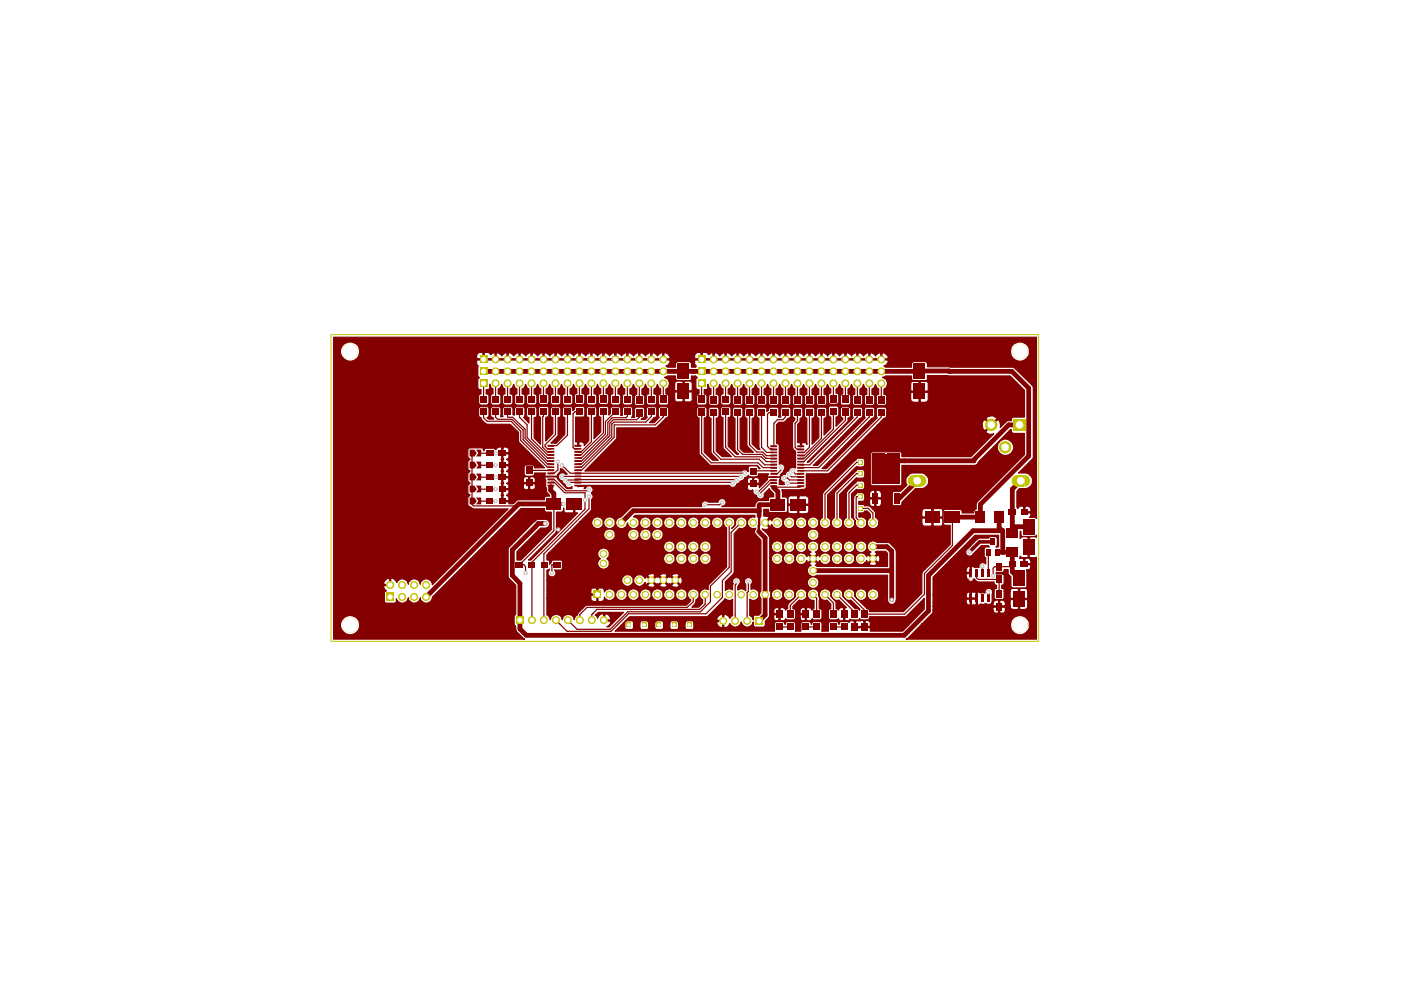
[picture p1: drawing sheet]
<svg xmlns="http://www.w3.org/2000/svg" width="297mm" height="210mm" viewBox="0 0 297 210" stroke-linecap="round" stroke-linejoin="round" font-family="sans-serif">
<g fill="none" stroke="#840000" stroke-width=".25">
<path d="M169 95.2h.8M171.6 81.3v3.5M171.6 87.5v7.3l-1.1 1.1M174.2 81.3v3.5M174.2 93l-3.7 3.6M176.7 81.3v3.2M176.7 87.2v.9M176.7 91l-6.2 6.2M179.2 81.3v3.4M179.2 87.4v1M179.2 89.2l-8.8 8.7M181.6 98h.8"/>
<path d="M181.8 81.3v3.5M181.8 87.5v.9l-10.1 10.2M184.3 81.3v3.5M184.3 87.5v.9M186.9 81.3v3.5M186.9 87.5v.9"/>
</g>
<path d="M144.8 78.7h69.7l3.6 3.6v14.4M189.4 97.7h2.4M216.2 90.1h-2.3l-7.4 7.4M211.8 111.9l.7 .6M212.5 112.4l.1 .1M214.6 110.6v.9l.2 .2" fill="none" stroke="#840000" stroke-width="1"/>
<circle cx="214.6" cy="113" r=".51" fill="#840000"/>
<path d="M218.1 96.7l-10.2 10.2v2.7h-6M211.8 109.6v2.3M214.6 111.5v1.5M214.8 111.7h3.3M216.4 101.9l-1.8 1.8v6.9" fill="none" stroke="#840000" stroke-width="1"/>
<path d="M201.9 109.6v6.1" fill="none" stroke="#840000" stroke-width=".25"/>
<circle cx="201.3" cy="78.7" r=".51" fill="#840000"/>
<path d="M102.5 78.7h42.3M206.5 97.5v.2h-14.7M164 103.4l.9 .8v2.8l-3.9 .1v2.3M185.1 115.9h2.9l1.1 .9v10.4M194.5 101.9l-3.8 3.8h-.5M211.4 117.1l3.2-.1v4.2l1.4 1.4M212.6 117.1v-4.6h-6.3l-9.5 9.5v7.5M111.6 134.7h80.1" fill="none" stroke="#840000" stroke-width="1"/>
<path d="M161 109.4l-.1 3.3" fill="none" stroke="#840000" stroke-width=".51"/>
<g fill="none" stroke="#840000" stroke-width=".25">
<path d="M160.7 98.1l1.1 1h2.3M161 97.4l1.1 1.2h2M161.5 87.5v7.3l1.1 1.1h1.5M161.5 96.9l1 1h1.6M161.5 81.3v3.5M161.6 96.4l.7 .7 1.8 .1M161.7 95.8l.8 .8h1.6M164 81.3v3.5M164 87.5h-.9l-.4 .3v6.9l.5 .5h.9M165.5 99.1v.6l-.7 .8h-.7M166.5 87.5v.9l-.5 .6h-1.2l-.7 .7v5M166.5 81.3v3.5"/>
<path d="M168.1 99.9l.6 .6h1.1M169.1 81.3v3.5M169.1 87.5v1.7l-.5 .5v5.1l.4 .4M169.8 98.6h1.9M169.8 95.9h.7M169.8 96.6h.7M169.8 97.2h.7M169.8 97.9h.6M174.2 87.5v5.5M176.7 88.1v2.9M179.2 88.4v.8M184.3 88.4l-10.7 10.7h-3.8"/>
<path d="M186.9 88.4l-11.5 11.4M122.5 100.3h35.4M164.1 103.1l.2 .2h5.3l.2-.2M167 102.4h2.8M167.4 101.8h2.4M169.8 102.4h.1M181.5 109.8l1 1M184.1 107.8l1 1v2M201.9 115.7l-5.9 5.9v4.4l-4.2 4.2h-8.6v-.9M209.5 117.1v4.4M214.6 119.5l-.6 .6h-3.1l-.3 .4v1.6M133.3 130.1l-3.8 3.8"/>
<path d="M172.4 126.1l.7 .7v3.4M174.9 126.1l1.8 1.7v2.4M205.7 121.5l.1 1.3M207 121.5v1l.4 .4h4.4v3M208.3 120.1v1.4M209.5 125.6v1.2M210.6 122.1h.1"/>
</g>
<path d="M210.5 114.9h-2.8l-2.1 2.1" fill="none" stroke="#840000" stroke-width=".76"/>
<path d="M197.9 122.3h7l.1 .4 .5 .2 .2-.2v-1.1h-.7l-.1 .2v.5h-7l1.6-1.6h5.4v.5l.1 .2h.7v-1.1a.51 .51 0 0 0-.6-.1 .51 .51 0 0 0-.2 .5h-5.4l7.2-7.2h5v2.5h-.5l.3-.3v-1.6l-.2-.3-1.4-.1-.3 .4h-2l-.5 .2-1.9 2.1a.82 .82 0 0 0-.5 .8 .82 .82 0 0 0 .7 .7h.5l.2-.2 2-2h1.5l.2 .3h-.8l-.3 .2v1.8l.3 .2v1.4l-.3-.3a.9 .9 0 0 0-1.1 1.1h-1l-.2-.3-.4 .2v2.4l.1 .2 .4-.2 .6 .7h3.7v.4l.5 .3v.7h-.4l-.1 .2v1.9l.3 .2h1.5l.3-.1v-1.7h1.3v1.4l.1 .2h1.6v-2h.3v2h1.6l.1-1.8-.3-.3h-1.3l-.1 .1-.4-.1h-1.3l-.3 .3v.2h-1.3v-.4l-.5-.1v-.7l.5-.2v-2l-.3-.2h-1.3l-.1-.3h1.4l.3-.2v-.4h.8v.8l.6 .7 .1 2.2 .2 .2h2.9l.2-.3-.1-3.5h.4a.7 .7 0 0 0 .4-1.1h-1.4v-1.3h.3v1h1.1l.2-.2a.97 .97 0 0 0-.6-1h-.5l-.2 .2-.4-.2-.7 .1 .1-.5 .3 .3h1.2l.2-.1v-4.2l-1.1-.2-.6 .5v-1.6h.2v.9l.2 .2h2.9l.2-.2v.4l-.4-.2-1.2 .2v4.2l.2 .1h1.4v17.3h-27.6h.1l3.2-3.2h18.7a2.04 2.04 0 0 0 1.7 2.2 2.04 2.04 0 0 0 2.3-1.4 2.04 2.04 0 0 0-1.5-2.6 2.04 2.04 0 0 0-2.5 1.8h-18.7l2.1-2 .2-.9h12.7l.4 .6h.6l.2-.2v-1.1h.3v1.1l.1 .2h.6l.4-.5v-.6l-.1-.2h-2.3l-.2 .2v.5h-12.7v-.8h16.4v.2l.3 .4h1.3l.1-.1v-2h.3l.1 2.1a1.7 1.7 0 0 0 1.6-.4l-.1-1.7h-3.5l-.1 .1v1.4h-16.4v-.9h7.1a.51 .51 0 0 0 .2 .5 .51 .51 0 0 0 .6-.1v-1.1h.3v1.1l.1 .2h.7l.2-.2v-1.1h-2l-.1 .2v.5h-7.1v-1.6h7.1v.5l.1 .2h.7v-1.1h.3v1.1h1v-1.1h.2v2.4l.2 .2 .5-.2h.8l.3-.1 .3 .1h.6l.6-.2v.4l.2 .2h1v-1.1h.3v1.1h1l.1-.2v-.7l-.6-.4h-.4l-.1 .2-.8-.2-.6 .4-.1 .3h-.2l.1-2a.83 .83 0 0 0-.7-1.2 .83 .83 0 0 0-.9 1.1h-.9l-.3-.3-.4 .2-.4-.2-1.1 .2a.51 .51 0 0 0-.6-.1 .51 .51 0 0 0-.2 .5h-7.1z" fill="#840000"/>
<path d="M197.8 122.4l7.1-.1a.51 .51 0 0 0 .2 .5 .51 .51 0 0 0 .6-.1v-1.1h-.7l-.1 .2v.5h-7l1.6-1.6h5.4v.5l.1 .2h.7v-1.1l-.2-.2-.5 .2-.1 .4h-5.4l7.2-7.2h5v2.5h-.5l.3-.3v-1.6l-.2-.3-1.4-.1-.3 .4h-2l-2.6 2.4a.84 .84 0 0 0 .4 1.4h.5l.2-.2 2-2h1.5l.2 .3h-.8l-.3 .2v1.8l.3 .2v1.4l-.3-.3a.9 .9 0 0 0-1.1 1.1h-1l-.2-.3-.4 .2v2.4l.1 .2 .4-.2 .6 .7h3.7v.4l.5 .3v.7h-.3l-.2 .2v1.9l.3 .2h1.5l.3-.1v-1.7h1.3v1.4l.1 .2h1.6v-2h.3v2h1.6l.1-1.8-.3-.3h-1.3l-.1 .1-.4-.1h-1.3l-.3 .3v.2h-1.3v-.4l-.5-.1v-.7l.5-.2v-2l-.3-.2h-1.3l-.1-.3h1.4l.3-.2v-.4h.8v.8l.6 .7 .1 2.2 .2 .2h2.9l.2-.3-.1-3.5h.4a.7 .7 0 0 0 .4-1.1h-1.4v-1.3h.3v1h1.1l.2-.2a.97 .97 0 0 0-.6-1h-.5l-.2 .2-.4-.2-.7 .1 .1-.5 .3 .3h1.2l.2-.1v-4.2l-1.1-.2-.6 .5v-1.6h.2v.9l.2 .2h2.9l.2-.2v.4l-.4-.2-1.2 .2v4.2l.2 .1h1.4v17.3h-27.6h.1l3.2-3.2h18.7a2.04 2.04 0 0 0 1.7 2.2 2.04 2.04 0 0 0 2.3-1.4 2.04 2.04 0 0 0-1.5-2.6 2.04 2.04 0 0 0-2.5 1.8h-18.7l2.1-2 .2-.9h12.7l.4 .6h.6l.2-.2v-1.1h.3v1.1l.1 .2 .8-.1 .2-.4v-.6l-.1-.2h-2.3l-.2 .2v.5h-12.7v-.8h16.4v.2l.3 .4h1.3l.1-.1v-2h.3l.1 2.1a1.7 1.7 0 0 0 1.6-.4l-.1-1.7h-3.5l-.1 .1v1.4h-16.4v-.9h7.1a.51 .51 0 0 0 .2 .5 .51 .51 0 0 0 .6-.1v-1.1h.3v1.1l.1 .2h.7l.2-.2v-1.1h-2l-.1 .2v.5h-7.1v-1.6h7.1v.5l.1 .2h.7v-1.1h.3v1.1h1v-1.1h.2v2.4l.2 .2 .5-.2h.8l.3-.1 .3 .1h.6l.6-.2v.4l.2 .2h1v-1.1h.3v1.1h1l.1-.2v-.7l-.6-.4h-.4l-.1 .2-.8-.2-.3 .1-.4 .6h-.2l.1-2a.83 .83 0 0 0-.7-1.2 .83 .83 0 0 0-.9 1.1h-.9l-.3-.3-.4 .2-.4-.2-1.1 .2a.51 .51 0 0 0-.6-.1 .51 .51 0 0 0-.2 .5h-7.1z" fill="none" stroke="#840000" stroke-width=".25"/>
<path d="M70.7 71.5h149.1v38.4l-.3-.2h-1.2l.3-.4v-.4l-.2-.1h-1.4v-1.3h.3v1h1.1l.2-.2-.2-.8-.3-.2h-.6l-.2 .2-1-.2-.4 .2-.1 .3-.2-.2v-3.4l.5-.6h1.5a1.68 1.68 0 0 0 1.3-1.7 1.68 1.68 0 0 0-1.3-1.6h-1.7l3.2-3.2v-15.1l-3.8-3.9-.5-.2-18.2-.1v-.9l-.3-.2h-2.7l-.3 .3v.9h-5.6l-.3-.3a1.22 1.22 0 0 0 .9-1l-.1-.3h-40.8l-.1 .2v.7l.3 .4-.1 .3h-.9v-1l-.3-.2h-2.7l-.4 .3v.9h-1.7l-.3-.3a1.22 1.22 0 0 0 .9-1l-.2-.3h-40.7l-.2 .2v.7l.4 .4-.1 2.2 .3 .3-.3 .2v2l.3 .3h.4v.9h-.3l-.2 .4v1.6l.1 .3 .3 .1h1.4l.3-.3 .1-1.7-.2-.3-.4-.1v-.9h.5l.2-.3v-.8l.3 .7 .4 .2v1.1h-.2l-.3 .4v1.6l.2 .3 .2 .1h1.4l.4-.4v-1.6l-.2-.3-.4-.1v-1l.5-.3 .3-.7 .2 .7 .5 .2v1.1h-.3l-.2 .4v1.6l.1 .3 .3 .1h1.3l.5-.4v-1.6l-.2-.3-.4-.1v-1l.5-.3 .2-.7 .3 .7 .4 .2v1.1h-.3l-.2 .4v1.6l.2 .3 .2 .1h1.4l.4-.4v-1.6l-.2-.3-.4-.1v-1l.5-.3 .3-.7 .2 .7 .4 .2v1.1h-.2l-.3 .4v1.6l.2 .3 .3 .1h1.3l.4-.4v-1.6l-.1-.3-.5-.1v-1l.5-.3 .3-.7 .3 .7 .4 .2v1h-.3l-.2 .4v1.7l.4 .3h1.4l.4-.3v-1.7l-.2-.3-.4-.1v-.9l.5-.3 .2-.7 .3 .7 .4 .2v1.1h-.2l-.3 .4v1.6l.2 .3 .2 .1h1.4l.4-.4v-1.6l-.2-.3-.4-.1v-1l.5-.3 .3-.7 .2 .7 .5 .2v1.1h-.3l-.2 .4v1.6l.1 .3 .3 .1h1.3l.5-.4v-1.6l-.2-.3-.4-.1v-1l.5-.3 .2-.7 .3 .7 .4 .2v1h-.3l-.2 .4v1.7l.4 .3h1.4l.4-.3v-1.7l-.2-.3-.4-.1v-.9l.5-.3 .3-.7 .2 .7 .4 .2v1.1h-.2l-.3 .4v1.6l.2 .3 .3 .1h1.3l.4-.4v-1.6l-.1-.3-.5-.1v-1l.5-.3 .3-.7 .3 .7 .4 .2v1h-.3l-.2 .4v1.7l.4 .3h1.4l.4-.3v-1.7l-.2-.3-.4-.1v-.9l.5-.3 .2-.7 .3 .7 .4 .2v1.1h-.2l-.3 .4v1.6l.2 .3 .2 .1h1.4l.4-.4v-1.6l-.2-.3-.4-.1v-1l.5-.3 .3-.7 .2 .7 .5 .2v1.1h-.3l-.2 .4v1.6l.1 .3 .3 .1h1.3l.5-.4v-1.6l-.2-.3-.4-.1v-1l.5-.3 .2-.7 .3 .7 .4 .2v1.2l-.3 .1-.2 .2v1.7l.2 .4h1.7l.3-.4v-1.7l-.3-.3h-.3v-1.1l.5-.3 .3-.7 .2 .7 .4 .2v1.1h-.2l-.3 .4v1.6l.2 .3 1.6 .1 .3-.3 .1-1.7-.1-.3-.5-.1v-1l.5-.3 .3-.7 .3 .7 .4 .2v1.1l-.4 .1-.1 .3v1.7l.2 .3 1.8-.1 .2-.2v-1h1.2v.3l.4 .3h1.3l.1-.2v-1.9h.3l.1 2.1h1.2l.4-.3-.1-1.8h-3.5l-.2 .2v1.3h-1.2l-.1-.9-.5-.2v-1l.5-.3 .2-.8h1.1v1.4h.2h1.6v-1.9h.3v1.9h1.6l.1-1.6-.6-.5-1.1 .2-1.5-.2-.6 .5v.2h-1.1l-.2-.9-.9-.4 .7-.4h1.7v.7l.3 .3h2.8l.3-.2v-.8h.9l.1 .3 .3 .1-.4 .2v2l.3 .3h.4v.9l-.3 .1-.2 .3v1.7l.3 .3h1.6l.3-.3v-1.7l-.3-.4h-.3v-.9h.5l.3-.3v-.8l.2 .7 .4 .2v1.2h-.2l-.3 .3v1.7l.4 .4h1.5l.3-.4v-1.7l-.1-.2-.5-.1v-1.1l.6-.3 .2-.7 .3 .7 .4 .2v1.1h-.3l-.2 .4v1.6l.2 .3 .2 .1h1.4l.4-.4v-1.6l-.2-.3-.4-.1v-1l.5-.3 .3-.7 .2 .7 .4 .2v1.2h-.2l-.3 .3v1.7l.4 .4h1.5l.3-.4v-1.7l-.1-.2-.5-.1v-1.1l.5-.3 .3-.7 .2 .7 .5 .2v1.2h-.3l-.2 .3v1.7l.3 .4h1.5l.4-.4v-1.7l-.2-.2-.4-.1v-1.1l.5-.3 .2-.7 .3 .7 .4 .2v1.2h-.2l-.3 .3v1.7l.3 .4h1.6l.3-.4v-1.7l-.2-.2-.4-.1v-1.1l.5-.3 .3-.7 .2 .7 .4 .2v1.2h-.2l-.3 .3v1.7l.4 .4h1.5l.3-.4v-1.7l-.1-.2-.5-.1v-1.1l.6-.3 .2-.7 .3 .7 .4 .2v1.2h-.3l-.2 .3v1.7l.3 .4h1.5l.4-.4v-1.7l-.2-.2-.4-.1v-1.1l.5-.3 .3-.7 .2 .7 .4 .2v1.2h-.2l-.3 .3v1.7l.4 .4h1.5l.3-.4v-1.7l-.1-.2-.5-.1v-1.1l.5-.3 .3-.7 .2 .7 .5 .2v1.2h-.3l-.2 .3v1.7l.3 .4h1.5l.4-.4v-1.7l-.2-.2-.4-.1v-1.1l.5-.3 .2-.7 .3 .7 .4 .2v1.2h-.2l-.3 .3v1.7l.3 .4h1.6l.3-.4v-1.7l-.2-.2-.4-.1v-1.1l.5-.3 .3-.7 .2 .7 .4 .2v1h-.2l-.3 .3v1.7l.4 .3h1.5l.3-.3v-1.7l-.1-.3h-.5v-.9l.6-.3 .2-.7 .3 .7 .4 .2v1.1l-.3 .1-.2 .3v1.7l.2 .3h1.6l.4-.3v-1.7l-.4-.4h-.2v-1l.5-.3 .3-.7 .2 .7 .4 .2v1.2h-.2l-.3 .3v1.7l.4 .4h1.5l.3-.4v-1.7l-.1-.2-.5-.1v-1.1l.5-.3 .3-.7 .2 .7 .5 .2v1.2h-.3l-.2 .3v1.7l.3 .4h1.5l.4-.4v-1.7l-.2-.2-.4-.1v-1.1l.5-.3 .2-.7 .3 .7 .4 .2v1.2h-.2l-.3 .3v1.7l.3 .4h1.6l.3-.4v-1h5.1v.3l.3 .3 1.3 .1 .2-.2v-1.9h.2l.1 2.1a1.7 1.7 0 0 0 1.6-.4l-.1-1.7h-3.4l-.2 .1v1.3h-5.1l-.1-.8-.5-.2v-1.1a1.44 1.44 0 0 0 .8-1.1h4.9v1.4l.2 .1h1.6v-1.9h.2v1.9h1.6l.1-1.7-.3-.4h-1.3l-.1 .2-.4-.2h-1.3l-.3 .4v.2h-4.9l-.3-.9-.8-.4 .6-.4h5.6v.7l.2 .3h2.9l.2-.2v-.9l17.6 .1 3 3.1v5.6h-2.4l-.4 .4v.4h-.7l-.4 .2-1.3 1.2 .1-.5-.1-.7-.5-.5-2.5 2.6a1.36 1.36 0 0 0 1.7 .5l-4.8 4.8h-14.7v-.7l-.2-.3h-6.1l-.3 .2v6.8l.2 .2h6.3l.1-.3v-4h15.5l.5-.3 .3-.5 3.2-3.2h.8v.3a1.74 1.74 0 0 0 2.6 1.4 1.74 1.74 0 0 0 0-3 1.74 1.74 0 0 0-2.6 1.3h-.8l3.5-3.6h.2l.1 .6 .3 .2h2.4v4.5l-10.1 10.1-.1 .3v1.2l-.4 .1-.1 .7h-2.5v-.6l-.3-.2h-3.4l-.4 .3 .1 2.9 .2 .2h1.3v4l-6 5.9v4.5l-3.9 3.9h-7.2l-.1-.5-.2-.1h-.3l-2.6-2.7v-.5a1.32 1.32 0 0 0 1.1 1.3 1.32 1.32 0 0 0 1.5-.8l.1-.5a1.27 1.27 0 0 0 1 1.3 1.27 1.27 0 0 0 1.4-.8 1.29 1.29 0 0 0-.4-1.3 1.4 1.4 0 0 0-2.1 .8 1.28 1.28 0 0 0-1.3-1.1 1.28 1.28 0 0 0-1.3 1.1 1.24 1.24 0 0 0-2-.7 1.24 1.24 0 0 0 .5 2.1l.7-.1 1.9 2-.1 .1-.2-.2h-.7l-2.6-2.7a1.29 1.29 0 0 0-.4-1.3 1.22 1.22 0 0 0-2 .7 1.22 1.22 0 0 0 1.5 1.4l1.7 1.6-.4 .2v2.4l.2 .2h.6l.3-.3 .3 .1h1.6l.1-.2 .3 .2h1.5l.4-.3v-.3h7.6l4-3.9v2.3l-4.6 4.6h-6.9v-.6l-.1-.1h-3.3v-1.3h.3v1.1l1.8-.1v-1.1h.2v1.1h1l.1-.2v-.6l-.6-.5h-.4l-.1 .2-.4-.2-.8 .2-.7-.1-.1 .2-1-.2-.4 .4-.2-.2h-1.6l-.3 .6-.1-.4-.3-.2h-1.6l-.3 .3v1.7h-1.4l.1-1.7-.4-.3h-1.6l-.2 .6-.2-.4-.2-.2h-1.6l-.3 .3v1.7h-1.2l.1-1.7-.3-.3h-1.6l-.3 .6-.2-.4-.2-.2h-1.6l-.3 .3v1.7h-33.8l1.8-1.8h.3v1.1l.3 .4 1.4-.1 .1-1.4h1.4v1.2l.2 .3h1.4l.2-.4v-1.1h1.3v1.1l.3 .4 1.5-.1 .1-1.4h1.3v1.2l.3 .3h1.3l.3-.4v-1.1h1.3v1.1l.3 .4 1.5-.1 .1-1.4h4.8a1.38 1.38 0 0 0 1.1 1.1l.2-.1v-1.2h-1.2l-.1 .2h-4.8l-.3-.4h-1.2l-.4 .4h-1.3l-.3-.4h-1.2l-.4 .4h-1.3l-.4-.4h-1.2l-.3 .4h-1.3l-.3-.4h-1.2l-.3 .4h-1.4l-.3-.4h-1.2l-.3 .4h-.3l.8-.7h18.9l.1 .2h1.2v-1.2h-.2l-.6 .3-.5 .7h-18.9l.5-.5h16.3l.3-.1 3.6-3.7a1.16 1.16 0 0 0 1.6 0v3.5l-.6 .6-.3-.5-.5-.3h-.4v2.7a.77 .77 0 0 0 .9-.2l.3-.6a1.29 1.29 0 0 0 1.4 .8 1.29 1.29 0 0 0 1.1-1.1 1.28 1.28 0 0 0 1.3 1.1 1.28 1.28 0 0 0 1.2-1.1v.8l.4 .3h1.8l.4-.3v-1l.6-.7h1.1l.4 .6h.6l.1-.2v-1.1h-.9l-.2 .2v.5h-1.1l.3-.4v-1.1h.8v.4l.2 .2h.9v-1.1h.3v2.4l.2 .2h.6l.4-.4 .2 .2h1.6l.3-.4h.9l.4 .6h.6l.1-.2v-1.1h-.9l-.2 .2v.5h-.9v-1.5h.9v.4l.2 .2h.9v-1.1h.3v2.4l.2 .2h.5l.5-.4 .2 .2h1.5l.4-.3v-1.7l-.2-.2-.4-.1v-3.2a1.25 1.25 0 0 0 1.6 1.3l.8 .9v1h-.2l-.3 .3v1.7l.2 .3h1.7l.3-.2 .3 .4h.6l.2-.2v-2.4l-.2-.2h-.4l-.5 .5-.1-.1-.5-.1v-1.5l-1.1-1.2v-.7a1.35 1.35 0 0 0-1.3-.8 1.35 1.35 0 0 0-1.2 1 1.22 1.22 0 0 0-1.4-1 1.22 1.22 0 0 0-1 1.4 1.22 1.22 0 0 0 1.4 1v1.8h-.3l-.1 .2-.5-.5h-.5l-.2 .2-.9-.2-.5 .4v.3h-.9l-.2-.3-.4-.1v-.5l1.4-1.4 .7 .1a1.28 1.28 0 0 0 .6-2 1.24 1.24 0 0 0-1.5-.3 1.24 1.24 0 0 0-.6 1.4l-1.6 1.7-.1 1h-.2l-.2 .2-.5-.5h-.5l-.2 .2-.9-.2-.5 .4v.3h-.8v-2.6l.2-.5v-.5a1.32 1.32 0 0 0 1.1 1.3 1.32 1.32 0 0 0 1.5-.8l.1-.5a1.27 1.27 0 0 0 1 1.3 1.27 1.27 0 0 0 1.4-.8 1.29 1.29 0 0 0-.4-1.3 1.4 1.4 0 0 0-2.1 .8 1.28 1.28 0 0 0-1.3-1.1 1.28 1.28 0 0 0-1.3 1.1l-.2-.6v-1.9h8v.3a1.26 1.26 0 0 0 1.1 1.1 1.26 1.26 0 0 0 1.3-.9 1.29 1.29 0 0 0-.4-1.3 1.3 1.3 0 0 0-2 .8h-8v-2.5h8v.2a1.28 1.28 0 0 0 2 .9h15v5.4l.4 .6a.93 .93 0 0 0 1.4-.8l-.1-10.7-1.5-1.5h-2.5a1.2 1.2 0 0 0-1.9 .3 1.2 1.2 0 0 0 .7 1.8l-.3 .1-.1 .3 .8 .7 .8-.7v-.3l-.4-.1 .4-.2h1.8l.5 .4v2.8h-15l-.4-.3 .4-.1v-.3l-.8-.7-.8 .7 .1 .3 .3 .1-.5 .4-.3 .7h-8v-2.6h.3v.3a1.23 1.23 0 0 0 1.4 1.1 1.23 1.23 0 0 0 1.1-1.4 1.32 1.32 0 0 0 1.1 1.3 1.32 1.32 0 0 0 1.4-.8l.1-.5a1.27 1.27 0 0 0 1 1.3 1.27 1.27 0 0 0 1.5-.8v.3l.3 .2 .9-.8h.3l.8 .8 .4-.5 .1 .2a1.2 1.2 0 0 0 1.4 .7 1.2 1.2 0 0 0 .8-1.4 1.32 1.32 0 0 0 1.1 1.3 1.32 1.32 0 0 0 1.5-.8l.1-.5a1.24 1.24 0 0 0 1.2 1.4 1.24 1.24 0 0 0 1.2-1.4 1.37 1.37 0 0 0 2 1.2l1.1-.1a.77 .77 0 0 0 .9 .5l.7-.2v-.3l-.8-.7-.8 .7h-1l.5-.6v.3l.3 .2 .9-.8h.3l.8 .8a.97 .97 0 0 0 0-1.7l-.8 .9h-.3l-.9-.9-.2 .1-.1 .4a1.35 1.35 0 0 0-1.4-.8 1.35 1.35 0 0 0-1.2 1 1.28 1.28 0 0 0-1.2-1.1 1.28 1.28 0 0 0-1.3 1.1 1.28 1.28 0 0 0-1.3-1.1 1.28 1.28 0 0 0-1.3 1.1 1.22 1.22 0 0 0-1-1.1 1.22 1.22 0 0 0-1.3 .9l-.4-.5-.8 .9h-.3l-.9-.9-.2 .1-.1 .4-.1-.2a1.35 1.35 0 0 0-1.4-.6 1.35 1.35 0 0 0-1.1 1 1.28 1.28 0 0 0-1.2-1.1 1.28 1.28 0 0 0-1.3 1.1 1.23 1.23 0 0 0-1.2-1.1 1.23 1.23 0 0 0-1.3 1.1h-.3v-2.5h.3v.2a1.23 1.23 0 0 0 1.4 1.2 1.23 1.23 0 0 0 1.1-1.4 1.32 1.32 0 0 0 1.1 1.3 1.32 1.32 0 0 0 1.4-.8l.1-.5a1.24 1.24 0 0 0 1.2 1.4 1.24 1.24 0 0 0 1.3-1.4l.4 .9 .5 .4-.3 .1-.1 .3 .8 .7 .8-.7v-.3l-.4-.1 .7-.6 .2-.7a1.24 1.24 0 0 0 1.2 1.4 1.24 1.24 0 0 0 1.2-1.4 1.32 1.32 0 0 0 1.1 1.3 1.32 1.32 0 0 0 1.5-.8l.1-.5a1.24 1.24 0 0 0 1.2 1.4 1.24 1.24 0 0 0 1.2-1.4 1.32 1.32 0 0 0 1.1 1.3 1.32 1.32 0 0 0 1.5-.8 1.29 1.29 0 0 0-.5-1.4 1.4 1.4 0 0 0-2.1 .9 1.28 1.28 0 0 0-1.2-1.1 1.28 1.28 0 0 0-1.3 1.1 1.28 1.28 0 0 0-1.3-1.1 1.28 1.28 0 0 0-1.3 1.1 1.28 1.28 0 0 0-1.2-1.1 1.28 1.28 0 0 0-1.3 1.1 1.28 1.28 0 0 0-1.3-1.1 1.28 1.28 0 0 0-1.2 1.1 1.28 1.28 0 0 0-1.3-1.1 1.28 1.28 0 0 0-1.3 1.1 1.28 1.28 0 0 0-1.2-1.1 1.28 1.28 0 0 0-1.3 1.1 1.23 1.23 0 0 0-1.2-1.1 1.23 1.23 0 0 0-1.3 1.1h-.3v-1.9l-.4-.7h8.4a1.27 1.27 0 0 0 1 1.3 1.27 1.27 0 0 0 1.4-.8 1.29 1.29 0 0 0-.4-1.3 1.3 1.3 0 0 0-2 .8h-8.4l-1.2-1.1 .7 .2 .7-.2v-.3l-.9-.9h.3l.9 .7 .3-.4a1.21 1.21 0 0 0 1.4 .9 1.21 1.21 0 0 0 1-1.4 1.32 1.32 0 0 0 1.1 1.3 1.32 1.32 0 0 0 1.4-.8l.1-.5a1.24 1.24 0 0 0 1.2 1.4 1.24 1.24 0 0 0 1.3-1.4 1.32 1.32 0 0 0 1 1.3 1.32 1.32 0 0 0 1.5-.8l.1-.5a1.24 1.24 0 0 0 1.2 1.4 1.24 1.24 0 0 0 1.2-1.4 1.32 1.32 0 0 0 1.1 1.3 1.32 1.32 0 0 0 1.5-.8l.1-.5a1.27 1.27 0 0 0 1 1.3 1.27 1.27 0 0 0 1.4-.8 1.29 1.29 0 0 0-.4-1.3l-.2-.1v-4.3h.4v4.4l.4 .5a1.25 1.25 0 0 0 .8 1.6 1.25 1.25 0 0 0 1.6-.8 1.29 1.29 0 0 0-.5-1.3l-.6-.3-.5 .1-.1-.9h.8l.4-.5h.6l.6 .7v.8a1.22 1.22 0 0 0-.2 1.9 1.22 1.22 0 0 0 1.9-.3l.1-.4h9.2v.3l.4 .2h1.5h.2v-1.6h.2v1.6h1.9l.2-.5v-1.1h-.1h-4.2h-.1v1.1h-9.2l-.1-.7-.6-.5-.1-1.3 10-.1v1l.1 .2h2v-1.6h.2v1.6h2l.1-.2v-1.1l-.4-.5h-1.5l-.2 .2-.4-.2h-1.5l-.4 .3v.3h-10l-1.1-1.1-1.1-.1-.2-.3h-1l2.3-.1 .4 .6h.6l.1-1.6h.2v1.5l.8 .1 .4-.6v-.8l-.2-.2h-2.2l-.1 .2v.8h-2.3v-.5h.9l.3-.2v-1.2l-.1-.3h1.2v.9h1.1v-1.4h.2v1.4h1.2v-.9h2.3v2.5l.2 .1h1.6l.2-.2v-.5l2.9-2.9 1.8-.1a1.69 1.69 0 0 0 1-1.7 1.69 1.69 0 0 0-1.4-1.5l-2.4 .1a1.65 1.65 0 0 0-.8 2.4l-1.4 1.4h-1.5l-.2 .2v.2h-2.3l-.4-.6-.6-.1-.4 .2-.1-.2h-.4l-.2 .1-.4 .6-2.6-.2-.7 .7-.1 .4h-.4v-.8l1-.9h1.4l.3-.4v-1l-.1-.3h-1.6l-.1 .3h-.2l-1.8 2v5.4l-.8 .9-.3-.7-.4-.2v-4.9l3.6-3.6 1.4 .1 .3-.2v-1.4l-.3-.3h-1.2l-4.7 4.7-.2 .3v5.3l-.8 .9-.2-.7-.4-.2v-4.9l6.1-6 1.4 .1 .3-.2v-1.5l-.3-.1h-1.3l-.2 .4h-.2l-6.8 6.8-.1 5.4-.4 .2-.3 .7a1.33 1.33 0 0 0-1.3-1.1 1.33 1.33 0 0 0-1.3 1.1 1.28 1.28 0 0 0-1.3-1.1 1.28 1.28 0 0 0-1.3 1.1 1.28 1.28 0 0 0-1.2-1.1 1.28 1.28 0 0 0-1.3 1.1 1.22 1.22 0 0 0-1.1-1.1 1.22 1.22 0 0 0-1.3 .8l-.3-.4-.9 .9h-.3l.9-1v-.3l-1.1-.2v-1.4h1v.5l.2 .2h3.7l.2-.5 .3 .6 1.7 .1 .1-.1v-1.7h.3v1.7l.1 .1h1.5l.3-.1 .2-.4v-1.1l-.2-.2h-4.1l-.2 .2v.9v-2.4v.9l.2 .2h1.9v-1.6h.3v1.6h1.9l.2-.2v-1.1l-.2-.2-.3-.3h-1.5l-.1 .2-.4-.2h-1.5l-.4 .4-.1 .3-.3-.4h-.8v-1.1l-.2-.5h4.9l.4-.5v-2.8l4.8-.1 10.2-10.2h22.2l.2 .7 .4 .4 1.2-1.2-1.2-1.2-.5 .6-.1 .7h-22.2l1.3-1.4h21.7l1.2 1.2 1.2-1.2a1.48 1.48 0 0 0-2.4 0h-21.7l.4-.2 .3-.3-.1-1.8-.2-.2h-1.6l-.3 .4v1.6l.2 .3-10.8 10.8h-.9l10.6-10.7 .5-.3 .1-1.7-.4-.4h-1.6l-.2 .4v1.6l.1 .3-10 10.1h-1l9.9-10 .5-.3 .1-1.7-.3-.4h-1.6l-.3 .4v1.6l.2 .3-9.4 9.4h-.3l8.5-8.5 .1-.9h.2l.4-.3v-1.7l-.4-.4h-1.5l-.2 .2-.1 1.9 .2 .3h.3v.3l-1.5 1.5v-2l.4-.1 .2-.3v-1.6l-.3-.3h-1.6l-.3 .3v1.6l.2 .3 .3 .1v2.4l-1.4 1.4v-3.5l.3-.1 .3-.3v-1.6l-.3-.4h-1.6l-.3 .4v1.6l.2 .3 .3 .1v4.1l-1.4 1.4v-5.5l.3-.1 .3-.3v-1.6l-.4-.4h-1.6l-.2 .4v1.6l.1 .3 .4 .1v5.5l-.3-.3h-.7l-.1 .1v.7h-.4l.1-.7-.2-.1h-.4v-3.9l.5-.5v-.8l.4-.1 .2-.3v-1.6l-.3-.4h-1.6l-.3 .4v1.6l.2 .3 .3 .1v.3l-.5 .6v5.4l.7 .7v3.3l-.1 .3-.2-.2h-.5l-.5 .3-.1 .5-.6 .2-.2 .5a.85 .85 0 0 0-.9 1.2l.3 .4h.3l.1 .5h-1.1v-.9l.3-.3-.2-.3h-2.4l-.2 .2 .1 .2-1.8 1.8v-.5l-.2-.2h-2.2l-.1 .2v.9l.5 .2h.4l.2-.2 .2 1 .6 .2v.2a.84 .84 0 0 0 1.1 .6 .84 .84 0 0 0 .5-1.1l1.1-1.1 .9 1.1v.7l-1 .1-.1 .6h-2.2l-.5 .5-.1 .8h-7.1a.91 .91 0 0 0 .9-1.1v-.2l-.5-.4h-.5l-.5 .3-.1 .5-2.2-.1a.85 .85 0 0 0-1-.1 .85 .85 0 0 0-.4 .9l.1 .2h-14.8l-2.4 2.2a1.24 1.24 0 0 0-.8 1.9 1.24 1.24 0 0 0 2.1-.1l.2-.4a1.23 1.23 0 0 0 1.3 1.1 1.23 1.23 0 0 0 1.1-1.4 1.32 1.32 0 0 0 1.1 1.3 1.32 1.32 0 0 0 1.4-.8l.1-.5a1.24 1.24 0 0 0 1.3 1.4 1.24 1.24 0 0 0 1.2-1.4 1.32 1.32 0 0 0 1.1 1.3 1.32 1.32 0 0 0 1.4-.8l.1-.5a1.24 1.24 0 0 0 1.2 1.4 1.24 1.24 0 0 0 1.3-1.4 1.32 1.32 0 0 0 1 1.3 1.32 1.32 0 0 0 1.5-.8l.1-.5a1.24 1.24 0 0 0 1.2 1.4 1.24 1.24 0 0 0 1.2-1.4 1.32 1.32 0 0 0 1.1 1.3 1.32 1.32 0 0 0 1.5-.8 1.29 1.29 0 0 0-.4-1.3 1.4 1.4 0 0 0-2.2 .8 1.28 1.28 0 0 0-1.2-1.1 1.28 1.28 0 0 0-1.3 1.1 1.28 1.28 0 0 0-1.3-1.1 1.28 1.28 0 0 0-1.2 1.1 1.28 1.28 0 0 0-1.3-1.1 1.28 1.28 0 0 0-1.3 1.1 1.28 1.28 0 0 0-1.2-1.1 1.28 1.28 0 0 0-1.3 1.1 1.28 1.28 0 0 0-1.3-1.1 1.28 1.28 0 0 0-1.3 1.1 1.28 1.28 0 0 0-1.2-1.1 1.28 1.28 0 0 0-1.3 1.1l-.1-.4a1.19 1.19 0 0 0-1.1-.7l.4-.3h25.4v.4l-.3-.1a1.26 1.26 0 0 0-1.3 1.4 1.26 1.26 0 0 0 1.6 1.1l.1-.1-.2 .6 .1 .6 1.2 1.3v10.8l-.3 .6 .3 1v3.1l-.4 .4h-1l-.2 .3v.7l-.2-.5-.5-.4v-3.5l.4 .3h.7a1.28 1.28 0 0 0 .6-2l-.9-.5-.6 .1v-1l.3-.2a.9 .9 0 0 0-1-1.2l-.3 .1a.77 .77 0 0 0-.1 1.3v1.4l-.8-.5-.9 .3v-.8l.3-.4a.81 .81 0 0 0 .3-.8 .81 .81 0 0 0-.6-.6l-.7 .1a.75 .75 0 0 0-.2 1.1l-.2 .3v1.1a1.11 1.11 0 0 0-1.5 .1v-1.9l1.7-1.6 .2-.3v-8.2l1.1-1.2 .7 .1a1.28 1.28 0 0 0 .6-2.1 1.24 1.24 0 0 0-1.5-.2 1.24 1.24 0 0 0-.6 1.4l-.8 .9 .2-.3a1.29 1.29 0 0 0 .4-1.4 1.23 1.23 0 0 0-1.9-.5 1.23 1.23 0 0 0 .2 2v8.3l-3.9 3.8v1a1.21 1.21 0 0 0-1.7 .5 1.21 1.21 0 0 0 .5 1.6v.8l-.9 .8h-1.4l.8-.8v-.7l.3-.2a1.29 1.29 0 0 0 .4-1.3 1.23 1.23 0 0 0-1.9-.6 1.23 1.23 0 0 0 .1 2v.3l-.8 .9h-21.3l-1.8 1.8v.2l-.5 .4-.3 .7v-.2a1.3 1.3 0 0 0-1.3-.9 1.3 1.3 0 0 0-1.2 1.1 1.28 1.28 0 0 0-1.3-1.2 1.28 1.28 0 0 0-1.3 1.2l-.2-.7-.4-.4v-3.4h9.3v.2l.2 .3 .9 .2 .1-.2v-1.2h-1.1l-.1 .2v.5h-9.3v-1.6h9.3v.5l.1 .1h1.1v-1.1h.3v2.6a.83 .83 0 0 0 .9 .1 .83 .83 0 0 0 .4-.9 1.2 1.2 0 0 0 1.5 .7 1.2 1.2 0 0 0 .8-1.4 1.32 1.32 0 0 0 1.1 1.3 1.32 1.32 0 0 0 1.5-.8l.1-.5a1.24 1.24 0 0 0 1.2 1.4 1.24 1.24 0 0 0 1.2-1.4 1.32 1.32 0 0 0 1.1 1.3 1.32 1.32 0 0 0 1.4-.8l.1-.5a1.24 1.24 0 0 0 1.3 1.4 1.24 1.24 0 0 0 1.2-1.4 1.32 1.32 0 0 0 1.1 1.3 1.32 1.32 0 0 0 1.4-.8l.1-.5a1.27 1.27 0 0 0 1 1.3 1.27 1.27 0 0 0 1.5-.8 1.29 1.29 0 0 0-.5-1.3 1.4 1.4 0 0 0-2.1 .8 1.28 1.28 0 0 0-1.2-1.1 1.28 1.28 0 0 0-1.3 1.1 1.28 1.28 0 0 0-1.3-1.1 1.28 1.28 0 0 0-1.3 1.1 1.28 1.28 0 0 0-1.2-1.1 1.28 1.28 0 0 0-1.3 1.1 1.28 1.28 0 0 0-1.3-1.1 1.28 1.28 0 0 0-1.2 1.1 1.28 1.28 0 0 0-1.3-1.1 1.28 1.28 0 0 0-1.3 1.1 1.2 1.2 0 0 0-1-1 1.2 1.2 0 0 0-1.3 .6v-.6l-.4-.2h-.7l-.2 .1-1.1-.1-.4 .3v.3h-9.3v-2.3h15.8a1.23 1.23 0 0 0 1.2 1.3 1.23 1.23 0 0 0 1.2-1.3l.1 .2a1.27 1.27 0 0 0 2 .9h1l.1 .2a1.5 1.5 0 0 0 1.5 0v-.2h.9a1.12 1.12 0 0 0 1.5 .3l.1-.1v-.2h1l.1 .2a1.5 1.5 0 0 0 1.5 0v-.2l-.8-.9-.8 .9h-1l-.7-.9-.9 .9h-.9l-.8-.9-.8 .9h-1l.5-.6 .1 .3 .2 .1 .9-.8h.3l.8 .8 .3-.2 .3 .2 .8-.8h.3l.9 .8 .2-.2 .3 .2 .8-.8h.4l.8 .8a.95 .95 0 0 0 0-1.6l-.8 .8h-.4l-.8-.8h-.5l-.9 .8h-.3l-.8-.8h-.6l-.8 .8h-.3l-.9-.8h-.2l-.1 .3-.5-.6h1l.8 .9 .8-.9h.9l.9 .9 .7-.9h1l.8 .9 .8-1a1.13 1.13 0 0 0-1.6 .1h-1v-.1a1.13 1.13 0 0 0-1.6 .1h-.9v-.1a1.13 1.13 0 0 0-1.6 .1h-1.1a1.37 1.37 0 0 0-2 1v-.5a1.27 1.27 0 0 0-1.4-.6 1.27 1.27 0 0 0-1 1.1h-15.8v-2.1h.3l.2-.2-.1 .2a.86 .86 0 0 0 .3 1.4 .86 .86 0 0 0 1.2-.7l-.1-.5-.2-.2 1.6-.1 .1-1.8-.2-.3h-2l-.6 .9v-.8l-.5-.1v-1.1l.3-.3h10.4l.2 .8 .3 .4a1.24 1.24 0 0 0 .1 2 1.24 1.24 0 0 0 1.9-.7 1.29 1.29 0 0 0-.5-1.3l.1-.2h11.9v.3a1.23 1.23 0 0 0 1.3 1.1 1.23 1.23 0 0 0 1.1-1.4 1.32 1.32 0 0 0 1.1 1.3 1.32 1.32 0 0 0 1.5-.8l.1-.5a1.24 1.24 0 0 0 1.2 1.4 1.24 1.24 0 0 0 1.2-1.4 1.32 1.32 0 0 0 1.1 1.3 1.32 1.32 0 0 0 1.4-.8 1.29 1.29 0 0 0-.4-1.3 1.4 1.4 0 0 0-2.1 .8 1.28 1.28 0 0 0-1.3-1.1 1.28 1.28 0 0 0-1.2 1.1 1.28 1.28 0 0 0-1.3-1.1 1.28 1.28 0 0 0-1.3 1.1 1.23 1.23 0 0 0-1.2-1.1 1.23 1.23 0 0 0-1.2 1.1h-11.9l.4-.5v-.7a1.27 1.27 0 0 0-1.4-.9 1.27 1.27 0 0 0-1.1 1.1h-10.4l1.5-1.5h22.9v.2a1.23 1.23 0 0 0 1.3 1.2 1.23 1.23 0 0 0 1.1-1.4 1.32 1.32 0 0 0 1.1 1.3 1.32 1.32 0 0 0 1.5-.8l.1-.5a1.24 1.24 0 0 0 1.2 1.4 1.24 1.24 0 0 0 1.2-1.4 1.32 1.32 0 0 0 1.1 1.3 1.32 1.32 0 0 0 1.4-.8 1.29 1.29 0 0 0-.4-1.4 1.4 1.4 0 0 0-2.1 .9 1.28 1.28 0 0 0-1.3-1.1 1.28 1.28 0 0 0-1.2 1.1 1.28 1.28 0 0 0-1.3-1.1 1.28 1.28 0 0 0-1.3 1.1 1.23 1.23 0 0 0-1.2-1.1 1.23 1.23 0 0 0-1.2 1.1h-22.9l2.6-2.6h7.6v.3a1.23 1.23 0 0 0 1.3 1.1 1.23 1.23 0 0 0 1.1-1.4h2.7v.3a1.23 1.23 0 0 0 1.3 1.1 1.23 1.23 0 0 0 1.1-1.4 1.32 1.32 0 0 0 1.1 1.3 1.32 1.32 0 0 0 1.4-.8l.1-.5a1.27 1.27 0 0 0 1 1.3 1.27 1.27 0 0 0 1.5-.8 1.29 1.29 0 0 0-.4-1.3 1.4 1.4 0 0 0-2.2 .8 1.28 1.28 0 0 0-1.2-1.1 1.28 1.28 0 0 0-1.3 1.1 1.23 1.23 0 0 0-1.2-1.1 1.23 1.23 0 0 0-1.2 1.1h-2.7v-.2a1.27 1.27 0 0 0-1.3-.9 1.27 1.27 0 0 0-1.1 1.1h-7.6l2.5-2.5h2.5v.3a1.23 1.23 0 0 0 1.4 1.1 1.23 1.23 0 0 0 1.1-1.4 1.32 1.32 0 0 0 1.1 1.3 1.32 1.32 0 0 0 1.4-.8 1.29 1.29 0 0 0-.4-1.3 1.4 1.4 0 0 0-2.1 .8 1.23 1.23 0 0 0-1.2-1.1 1.23 1.23 0 0 0-1.3 1.1h-2.5l2.4-2.4 .1-2.4a.8 .8 0 0 0-.1-1.4l.4-.4a.84 .84 0 0 0-.5-1 .84 .84 0 0 0-1 .3v.2h-.4v-.5l-1.3 .1-.1-.2 32.2-.1a.87 .87 0 0 0 1 .4 .87 .87 0 0 0 .7-.7l.4-.2 .2-.4 .5-.1h1.1v.4l.1 .2h1v-1.1h.2v1.1h1l.2-.2v-.7l-.5-.4h-.5l-.2 .2-.8-.2-.5 .3v.4h-1.1l.4-.3 .1-.4 .6-.2 .1-.2 .4 .3h1.4l.3-.2 .1-.4h2.1l-.2 .4 .2 .2h2.4l.2-.1-.1-.3 .6-.5 .1-.4a.81 .81 0 0 0 .3-.8 .81 .81 0 0 0-.6-.7l-.6 .1v-4l-.1-.3-.5-.1v-4l.5-.5h1.1l.9-.8 .5-.3 .1-1.7-.2-.3-1.8-.1-.1 .2v1.9h-.5v-1.7l-.3-.4h-1.6l-.3 .4v.3l-.3 .2v-.5l-.3-.4h-1.6l-.2 .2-.1 1.8 .2 .3 .3 .1v6.3l.3 .3h-.5l-1.2-1.2v-5.4l.3-.1 .3-.3v-1.6l-.4-.4h-1.6l-.2 .4v1.6l.1 .3 .4 .1v5.7l1.3 1.5h-2l-.8-.8v-6.4l.4-.1 .2-.3v-1.6l-.3-.4h-1.6l-.3 .4v1.6l.2 .3 .3 .1v6.8l.8 .8h-.4l-1.8-1.7v-6.1h.3l.3-.3v-1.6l-.3-.4h-1.7l-.2 .4v1.6l.2 .3h.3v6.5l1.8 1.8h-2l-1.3-1.2v-6.9l.4-.1 .2-.3v-1.6l-.3-.4h-1.6l-.3 .4v1.6l.2 .3 .3 .1v7.3l1.6 1.6h-1.2l-1.8-1.7v-7.3h.3l.3-.3v-1.7l-.3-.4-1.7 .1-.2 .3v1.7l.3 .3h.2l.1 7.8 2.3 2.3h9.9l.7 .7h-.4l-.1-.5-.2-.1h-1.6l-.3 .3v.9l-.1-.1a.86 .86 0 0 0-1.2 0h-33.3l6.7-6.7 .1-2.5h8.3l2-1.8 .1-.3 .5-.2 .1-1.8-.4-.4-1.7 .1-.1 .3v1.7l.1 .2-1 1.1h-1l.9-1.1h.4l.2-.3v-1.6l-.2-.4h-1.8l-.2 .4v1.6l.2 .3-.4 .4h-.9l.8-.6v-1.6l-.3-.4h-1.7l-.2 .4 .1 1.8h-.7l.3-.3v-1.6l-.3-.4h-1.8l-.1 .4v1.5h-.4v-1.5l-.2-.4h-1.8l-.2 .4v1.1l-.3 .3v-1.5l-.3-.4h-1.8l-.1 .4v1.6l.1 .3h.4v3.2l-1.5 1.4v-4.5h.4l.2-.3v-1.6l-.2-.4h-1.8l-.2 .4v1.6l.2 .3h.3v4.9l-.9 1-.2-.5-.8-.2-.2 .2v.6h-.3l.1-.6-.5-.2v-5.3h1.7l.2-.1 .1-1.8-.3-.4h-1.7l-.2 .7-.3 .3v-.5l-.3-.4h-1.8l-.1 .4v1.6l.1 .3h.4v3.6l-1.9 1.9-1.1-.1 1.5-1.5v-3.9h.4l.2-.3v-1.6l-.2-.4h-1.8l-.2 .4v1.6l.2 .3h.3v3.4l-1.5 1.6v-4.9l.1-.2h.3l.3-.3v-1.6l-.3-.4h-1.8l-.1 .4v1.6l.1 .3h.3v5.8l-1.4-1.4v-4.3h.4l.2-.3v-1.6l-.2-.4h-1.8l-.2 .4v1.6l.2 .3h.3v1.2l-1.1-1.2 .3-.3v-1.6l-.3-.4h-1.7l-.2 .4v1.4l-.3-.1v-1.3l-.3-.4h-1.8l-.1 .4v1.7h-.5l.1-1.7-.2-.4h-1.8l-.2 .4v1.6l.2 .3h.3l.2 .4h-1.1l-.3-.4 .4-.3v-1.6l-.3-.4h-1.8l-.1 .4v1.6l.1 .3h.4l.1 .4 .9 1 5.2 .1 1.7 1.7v2l5.5 5.5h-2.1l-.1-.4-.2-.2h-1.6l-.3 .3v1.7l.2 .3 1.7 .1 .3-.4v-.3h2.4l-.3 .4 .2 .3h2.5l.1-.2v-.2l.6-.7v-.5h.5l1 1.1h-.5l-.2-.2-.5-.1a.87 .87 0 0 0-.7 .8 .87 .87 0 0 0 .6 .9h.2l.2 .6 .4 .2a.87 .87 0 0 0 .6 .7 .87 .87 0 0 0 .9-.2v.4h-1.1l-2-2.1v-.2l-.1-.2h-2.5l-.2 .3 .3 .3v1.6l.2 .2v.7l.6 1-.9 .1-.2 .2v.5h-5.5l-1.1 .8h-.9l-.2-.4h-1.3v-1.3l-.2-.1 .2-.1v-1.1h.2v1.1l.2 .1-.2 .1v1h1.1l.2-.1v-.5l-.5-.5 .3-.1 .2-.4v-.5l-.2-.2h-1.3v-1.2h.2v1h1.1l.2-.4h3.1v.4l.5 .2h.4l.2-.1v-1.1h.2v1.1l.2 .1h.5l.5-.4v-.7l-.2-.1h-2.2l-.1 .1v.5h-3.1l-.2-.5-.3-.2 .5-.4v-.4h3.1v.5l.1 .1h1v-1.1h.2v1.1h1l.2-.1v-.7l-.5-.5h-.5l-.2 .2-.4-.2-.7 .1-.2 .6h-3.1l-.2-.4h-1.1v1l.2 .1-.4 .2-.2-.1 .2-.2v-2.3l-.2-.1 .2-.1v-1h.2v1l.2 .1-.2 .1v1h1.1l.2-.1v-.6l-.5-.4 .3-.1 .2-.4v-.5l-.2-.1h-1.3v-1.3h.2v1h1.1l.2-.2v-.5l-.5-.4 .5-.4v-.6l-.2-.2h-1.1v1l.2 .1-.2 .2-.4-.1 .2-.2v-2.2h.2v1h1.1l.2-.2v-.6l-.6-.4h-.5l-.2 .2-.8-.2-.6 .5h-.3l-.1-.3h-1.9l-.2 .3v.2h-.2v-.4l-.3-.1h-2.8l-.2 .3v1.6l.4 .3v.3l-.4 .3v1.6l.4 .4v.2l-.4 .4v1.6l.4 .3v.3l-.4 .3v1.6l.4 .4v.2l-.4 .4 .1 1.7 1.1 .7h7.3l-16 16.1v-.3a1.3 1.3 0 0 0-1.4-1 1.3 1.3 0 0 0-1.2 1.1 1.28 1.28 0 0 0-1.3-1.1 1.28 1.28 0 0 0-1.2 1.1 1.29 1.29 0 0 0-1.1-1.1 1.29 1.29 0 0 0-1.4 .8l-.6-.8-.4-.1-.3 .1 .1 1.5h-1.5l-.1 .2 .6 .9-.4 .2v2.2l.3 .2h1.9l.3-.3v-.6a1.3 1.3 0 0 0 1.4 .9 1.3 1.3 0 0 0 1.2-1.1 1.28 1.28 0 0 0 1.2 1.1 1.28 1.28 0 0 0 1.3-1.1 1.28 1.28 0 0 0 1.4 1.1 1.28 1.28 0 0 0 1.2-1.3l18.7-18.8h5v.6l.3 .2h1.2v3.7l-6.5 6.4h-.8v-1.7l5-5h1.2l.5-.3 .2-.5-.2-.8-.5-.3h-1.8l-.5 .3-5.8 5.8v6.2l1.6 1.7v6.2l-.3 .3v1.9l.3 .3 .2 1.1 1.7 1.6h-40.5v-3.2h1.5v.4a2.04 2.04 0 0 0 3.1 1.5 2.04 2.04 0 0 0 0-3.4 2.04 2.04 0 0 0-3.1 1.5h-1.5v-8.6h10.6l.1 .2h1.2v-1.2l-.2-.1h-.1a1.54 1.54 0 0 0-1 1.1h-10.6v-49.4h1.5v.4a2.04 2.04 0 0 0 1.7 1.9 2.04 2.04 0 0 0 2.2-1.2h24.9v.6l.2 .1h1.2v-1.2h.3v1.2h2.2v-1.2h.3v1.2h2.3v-1.2h.2v1.2h2.3v-1.2h.3v1.2h2.3v-1.2h.2v1.2h2.3v-1.2h.3v1.2h2.2v-1.2h.3v1.2h2.3v-1.2h.2v1.2h2.3v-1.2h.3v1.2h2.3v-1.2h.2v1.2h2.3v-1.2h.3v1.2h2.2v-1.2h.3v1.2h2.3v-1.2h.2v1.2h2.3v-1.2h.3v1.2h2.3v-1.2h.2v1.2h2.3v-1.2h.3v1.2h1.1l.2-.2-.2-.5h5.4v.6l.1 .1h1.2v-1.2h.3v1.2h2.3v-1.2h.2v1.2h2.3v-1.2h.3v1.2h2.3v-1.2h.2v1.2h2.3v-1.2h.2v1.2h2.3v-1.2h.3v1.2h2.3v-1.2h.2v1.2h2.3v-1.2h.3v1.2h2.3v-1.2h.2v1.2h2.3v-1.2h.2v1.2h2.3v-1.2h.3v1.2h2.3v-1.2h.2v1.2h2.3v-1.2h.3v1.2h2.3v-1.2h.2v1.2h2.3v-1.2h.2v1.2h2.3v-1.2h.3v1.2h1.2l.1-.2a1.26 1.26 0 0 0-1.6-1l-.3-.1-.8 .7-.7-.7h-1l-.8 .7-.3-.4a1.03 1.03 0 0 0-1.1-.2l-.4-.1-.7 .7-.8-.7h-1l-.8 .7-.2-.4a1.03 1.03 0 0 0-1.2-.2l-.4-.1-.7 .7-.8-.7h-1l-.8 .7-.2-.4a1.03 1.03 0 0 0-1.2-.2l-.3-.1-.8 .7-.8-.7h-1l-.7 .7-.3-.4a1.03 1.03 0 0 0-1.2-.2l-.3-.1-.8 .7-.8-.7h-1l-.7 .7-.3-.4a1.03 1.03 0 0 0-1.2-.2l-.3-.1-.8 .7-.7-.7h-1l-.8 .7-.3-.4a1.03 1.03 0 0 0-1.1-.2l-.4-.1-.7 .7-.8-.7h-1l-.8 .7-.2-.4a1.03 1.03 0 0 0-1.2-.2l-.4-.1-.6 .4-.5-.5h-.6l-.2 .2-1.1-.2-.5 .7h-5.4l-.7-.6h-1l-.8 .7-.3-.4a1.03 1.03 0 0 0-1.1-.2l-.4-.1-.7 .7-.8-.7h-1l-.8 .7-.2-.4a1.03 1.03 0 0 0-1.2-.2l-.4-.1-.7 .7-.8-.7h-1l-.8 .7-.2-.4a1.03 1.03 0 0 0-1.2-.2l-.3-.1-.8 .7-.8-.7h-1l-.7 .7-.3-.4a1.03 1.03 0 0 0-1.2-.2l-.3-.1-.8 .7-.7-.7h-1.1l-.7 .7-.3-.4a1.03 1.03 0 0 0-1.2-.2l-.3-.1-.8 .7-.7-.7h-1l-.8 .7-.3-.4a1.03 1.03 0 0 0-1.1-.2l-.4-.1-.7 .7-.8-.7h-1l-.8 .7-.2-.4a1.03 1.03 0 0 0-1.2-.2l-.4-.1-.7 .7-.8-.7h-1l-.6 .4-.5-.5h-.7l-.1 .2-1.1-.2-.6 .7h-24.9l.1-1.1h138a2.04 2.04 0 0 0 1.7 2.2 2.04 2.04 0 0 0 2.3-1.4 2.04 2.04 0 0 0-1.5-2.6 2.04 2.04 0 0 0-2.5 1.8h-138v-.3a2.04 2.04 0 0 0-2.2-1.5 2.04 2.04 0 0 0-1.8 1.8h-1.5z" fill="#840000"/>
<path d="M70.7 71.5h149.1v38.4l-.3-.2h-1.2l.3-.4v-.4l-.2-.1h-1.4v-1.3h.3v1h1.1l.2-.2-.2-.8-.3-.2h-.6l-.2 .2-1-.2-.4 .2-.1 .3-.2-.2v-3.4l.5-.6h1.5a1.68 1.68 0 0 0 1.3-1.7 1.68 1.68 0 0 0-1.3-1.6h-1.7l3.2-3.2v-15.1l-3.8-3.9-.5-.2-18.2-.1v-.9l-.3-.2h-2.7l-.3 .3v.9h-5.6l-.3-.3a1.22 1.22 0 0 0 .9-1l-.1-.3h-40.8l-.1 .2v.7l.3 .4-.1 .3h-.9v-1l-.3-.2h-2.7l-.4 .3v.9h-1.7l-.3-.3a1.22 1.22 0 0 0 .9-1l-.2-.3h-40.7l-.2 .2v.7l.4 .4-.1 2.2 .3 .3-.3 .2v2l.3 .3h.4v.9h-.3l-.2 .4v1.6l.1 .3 .3 .1h1.4l.3-.3 .1-1.7-.2-.3-.4-.1v-.9h.5l.2-.3v-.8l.3 .7 .4 .2v1.1h-.2l-.3 .4v1.6l.2 .3 .2 .1h1.4l.4-.4v-1.6l-.2-.3-.4-.1v-1l.5-.3 .3-.7 .2 .7 .5 .2v1.1h-.3l-.2 .4v1.6l.1 .3 .3 .1h1.3l.5-.4v-1.6l-.2-.3-.4-.1v-1l.5-.3 .2-.7 .3 .7 .4 .2v1.1h-.3l-.2 .4v1.6l.2 .3 .2 .1h1.4l.4-.4v-1.6l-.2-.3-.4-.1v-1l.5-.3 .3-.7 .2 .7 .4 .2v1.1h-.2l-.3 .4v1.6l.2 .3 .3 .1h1.3l.4-.4v-1.6l-.1-.3-.5-.1v-1l.5-.3 .3-.7 .3 .7 .4 .2v1h-.3l-.2 .4v1.7l.4 .3h1.4l.4-.3v-1.7l-.2-.3-.4-.1v-.9l.5-.3 .2-.7 .3 .7 .4 .2v1.1h-.2l-.3 .4v1.6l.2 .3 .2 .1h1.4l.4-.4v-1.6l-.2-.3-.4-.1v-1l.5-.3 .3-.7 .2 .7 .5 .2v1.1h-.3l-.2 .4v1.6l.1 .3 .3 .1h1.3l.5-.4v-1.6l-.2-.3-.4-.1v-1l.5-.3 .2-.7 .3 .7 .4 .2v1h-.3l-.2 .4v1.7l.4 .3h1.4l.4-.3v-1.7l-.2-.3-.4-.1v-.9l.5-.3 .3-.7 .2 .7 .4 .2v1.1h-.2l-.3 .4v1.6l.2 .3 .3 .1h1.3l.4-.4v-1.6l-.1-.3-.5-.1v-1l.5-.3 .3-.7 .3 .7 .4 .2v1h-.3l-.2 .4v1.7l.4 .3h1.4l.4-.3v-1.7l-.2-.3-.4-.1v-.9l.5-.3 .2-.7 .3 .7 .4 .2v1.1h-.2l-.3 .4v1.6l.2 .3 .2 .1h1.4l.4-.4v-1.6l-.2-.3-.4-.1v-1l.5-.3 .3-.7 .2 .7 .5 .2v1.1h-.3l-.2 .4v1.6l.1 .3 .3 .1h1.3l.5-.4v-1.6l-.2-.3-.4-.1v-1l.5-.3 .2-.7 .3 .7 .4 .2v1.2l-.3 .1-.2 .2v1.7l.2 .4h1.7l.3-.4v-1.7l-.3-.3h-.3v-1.1l.5-.3 .3-.7 .2 .7 .4 .2v1.1h-.2l-.3 .4v1.6l.2 .3 1.6 .1 .3-.3 .1-1.7-.1-.3-.5-.1v-1l.5-.3 .3-.7 .3 .7 .4 .2v1.1l-.4 .1-.1 .3v1.7l.2 .3 1.8-.1 .2-.2v-1h1.2v.3l.4 .3h1.3l.1-.2v-1.9h.3l.1 2.1h1.2l.4-.3-.1-1.8h-3.5l-.2 .2v1.3h-1.2l-.1-.9-.5-.2v-1l.5-.3 .2-.8h1.1v1.4h1.8v-1.9h.3v1.9h1.6l.1-1.6-.6-.5-1.1 .2-1.5-.2-.6 .5v.2h-1.1l-.2-.9-.9-.4 .7-.4h1.7v.7l.3 .3h2.8l.3-.2v-.8h.9l.1 .3 .3 .1-.4 .2v2l.3 .3h.4v.9l-.3 .1-.2 .3v1.7l.3 .3h1.6l.3-.3v-1.7l-.3-.4h-.3v-.9h.5l.3-.3v-.8l.2 .7 .4 .2v1.2h-.2l-.3 .3v1.7l.4 .4h1.5l.3-.4v-1.7l-.1-.2-.5-.1v-1.1l.6-.3 .2-.7 .3 .7 .4 .2v1.1h-.3l-.2 .4v1.6l.2 .3 .2 .1h1.4l.4-.4v-1.6l-.2-.3-.4-.1v-1l.5-.3 .3-.7 .2 .7 .4 .2v1.2h-.2l-.3 .3v1.7l.4 .4h1.5l.3-.4v-1.7l-.1-.2-.5-.1v-1.1l.5-.3 .3-.7 .2 .7 .5 .2v1.2h-.3l-.2 .3v1.7l.3 .4h1.5l.4-.4v-1.7l-.2-.2-.4-.1v-1.1l.5-.3 .2-.7 .3 .7 .4 .2v1.2h-.2l-.3 .3v1.7l.3 .4h1.6l.3-.4v-1.7l-.2-.2-.4-.1v-1.1l.5-.3 .3-.7 .2 .7 .4 .2v1.2h-.2l-.3 .3v1.7l.4 .4h1.5l.3-.4v-1.7l-.1-.2-.5-.1v-1.1l.6-.3 .2-.7 .3 .7 .4 .2v1.2h-.3l-.2 .3v1.7l.3 .4h1.5l.4-.4v-1.7l-.2-.2-.4-.1v-1.1l.5-.3 .3-.7 .2 .7 .4 .2v1.2h-.2l-.3 .3v1.7l.4 .4h1.5l.3-.4v-1.7l-.1-.2-.5-.1v-1.1l.5-.3 .3-.7 .2 .7 .5 .2v1.2h-.3l-.2 .3v1.7l.3 .4h1.5l.4-.4v-1.7l-.2-.2-.4-.1v-1.1l.5-.3 .2-.7 .3 .7 .4 .2v1.2h-.2l-.3 .3v1.7l.3 .4h1.6l.3-.4v-1.7l-.2-.2-.4-.1v-1.1l.5-.3 .3-.7 .2 .7 .4 .2v1h-.2l-.3 .3v1.7l.4 .3h1.5l.3-.3v-1.7l-.1-.3h-.5v-.9l.6-.3 .2-.7 .3 .7 .4 .2v1.1l-.3 .1-.2 .3v1.7l.2 .3h1.6l.4-.3v-1.7l-.4-.4h-.2v-1l.5-.3 .3-.7 .2 .7 .4 .2v1.2h-.2l-.3 .3v1.7l.4 .4h1.5l.3-.4v-1.7l-.1-.2-.5-.1v-1.1l.5-.3 .3-.7 .2 .7 .5 .2v1.2h-.3l-.2 .3v1.7l.3 .4h1.5l.4-.4v-1.7l-.2-.2-.4-.1v-1.1l.5-.3 .2-.7 .3 .7 .4 .2v1.2h-.2l-.3 .3v1.7l.3 .4h1.6l.3-.4v-1h5.1v.3l.3 .3 1.3 .1 .2-.2v-1.9h.2l.1 2.1a1.7 1.7 0 0 0 1.6-.4l-.1-1.7h-3.4l-.2 .1v1.3h-5.1l-.1-.8-.5-.2v-1.1a1.44 1.44 0 0 0 .8-1.1h4.9v1.4l.2 .1h1.6v-1.9h.2v1.9h1.6l.1-1.7-.3-.4h-1.3l-.1 .2-.4-.2h-1.3l-.3 .4v.2h-4.9l-.3-.9-.8-.4 .6-.4h5.6v.7l.2 .3h2.9l.2-.2v-.9l17.6 .1 3 3.1v5.6h-2.4l-.4 .4v.4h-.7l-.4 .2-1.3 1.2 .1-.5-.1-.7-.5-.5-2.5 2.6a1.36 1.36 0 0 0 1.7 .5l-4.8 4.8h-14.7v-.7l-.2-.3h-6.1l-.3 .2v6.8l.2 .2h6.3l.1-.3v-4h15.5l.5-.3 .3-.5 3.2-3.2h.8v.3a1.74 1.74 0 0 0 2.6 1.4 1.74 1.74 0 0 0 0-3 1.74 1.74 0 0 0-2.6 1.3h-.8l3.5-3.6h.2v.4l.4 .4h2.4v4.5l-10.1 10.1-.1 .3v1.2l-.4 .1-.1 .2v.5h-2.5v-.6l-.3-.2h-3.4l-.4 .3v2.7l.3 .4h1.3v4l-6 5.9v4.5l-3.9 3.9h-7.2l-.1-.5-.2-.1h-.3l-2.6-2.7v-.5a1.32 1.32 0 0 0 1.1 1.3 1.32 1.32 0 0 0 1.5-.8l.1-.5a1.27 1.27 0 0 0 1 1.3 1.27 1.27 0 0 0 1.4-.8 1.29 1.29 0 0 0-.4-1.3 1.4 1.4 0 0 0-2.1 .8 1.28 1.28 0 0 0-1.3-1.1 1.28 1.28 0 0 0-1.3 1.1 1.24 1.24 0 0 0-2-.7 1.24 1.24 0 0 0 .5 2.1l.7-.1 1.9 2-.1 .1-.2-.2h-.7l-2.6-2.7a1.29 1.29 0 0 0-.4-1.3 1.22 1.22 0 0 0-2 .7 1.22 1.22 0 0 0 1.5 1.4l1.7 1.6-.4 .2v2.4l.2 .2h.6l.3-.3 .3 .1h1.6l.1-.2 .3 .2h1.5l.3-.1 .1-.5h7.6l4-3.9v2.3l-4.6 4.6h-6.9v-.6l-.1-.1h-3.3v-1.3h.3v1.1l1.8-.1v-1.1h.2v1.1h1l.1-.2v-.6l-.6-.5h-.4l-.1 .2-.4-.2-.8 .2-.7-.1-.1 .2-1-.2-.4 .4-.2-.2h-1.6l-.3 .6-.1-.4-.3-.2h-1.6l-.3 .3v1.7h-1.4l.1-1.7-.4-.3h-1.6l-.2 .6-.2-.4-.2-.2h-1.6l-.3 .3v1.7h-1.2l.1-1.7-.3-.3h-1.6l-.3 .6-.2-.4-.2-.2h-1.6l-.3 .3v1.7h-33.8l1.8-1.8h.3v1.1l.3 .4 1.4-.1 .1-1.4h1.4v1.2l.2 .3h1.4l.2-.4v-1.1h1.3v1.1l.3 .4 1.5-.1 .1-1.4h1.3v1.2l.3 .3h1.3l.3-.4v-1.1h1.3v1.1l.3 .4 1.5-.1 .1-1.4h4.8a1.38 1.38 0 0 0 1.1 1.1l.2-.1v-1.2h-1.2l-.1 .2h-4.8l-.3-.4h-1.2l-.4 .4h-1.3l-.3-.4h-1.2l-.4 .4h-1.3l-.4-.4h-1.2l-.3 .4h-1.3l-.3-.4h-1.2l-.3 .4h-1.4l-.3-.4h-1.2l-.3 .4h-.3l.8-.7h18.9l.1 .2h1.2v-1.2h-.2l-.6 .3-.5 .7h-18.9l.5-.5h16.3l.3-.1 3.6-3.7a1.16 1.16 0 0 0 1.6 0v3.5l-.6 .6-.3-.5-.5-.3h-.4v2.7a.77 .77 0 0 0 .9-.2l.3-.6a1.29 1.29 0 0 0 1.4 .8 1.29 1.29 0 0 0 1.1-1.1 1.28 1.28 0 0 0 1.3 1.1 1.28 1.28 0 0 0 1.2-1.1v.8l.4 .3h1.8l.4-.3v-1l.6-.7h1.1l.4 .6h.6l.1-.2v-1.1h-.9l-.2 .2v.5h-1.1l.3-.4v-1.1h.8v.4l.2 .2h.9v-1.1h.3v2.4l.2 .2h.6l.4-.4 .2 .2h1.6l.3-.4h.9l.4 .6h.6l.1-.2v-1.1h-.9l-.2 .2v.5h-.9v-1.5h.9v.4l.2 .2h.9v-1.1h.3v2.4l.2 .2h.5l.5-.4 .2 .2h1.5l.4-.3v-1.7l-.2-.2-.4-.1v-3.2a1.25 1.25 0 0 0 1.6 1.3l.8 .9v1h-.2l-.3 .3v1.7l.2 .3h1.7l.3-.2 .3 .4h.6l.2-.2v-2.4l-.2-.2h-.4l-.5 .5-.3-.2h-.3v-1.5l-1.1-1.2v-.7a1.35 1.35 0 0 0-1.3-.8 1.35 1.35 0 0 0-1.2 1 1.22 1.22 0 0 0-1.4-1 1.22 1.22 0 0 0-1 1.4 1.22 1.22 0 0 0 1.4 1v1.8h-.3l-.1 .2-.5-.5h-.5l-.2 .2-.9-.2-.5 .4v.3h-.9l-.2-.3-.4-.1v-.5l1.4-1.4 .7 .1a1.28 1.28 0 0 0 .6-2 1.24 1.24 0 0 0-1.5-.3 1.24 1.24 0 0 0-.6 1.4l-1.6 1.7-.1 1h-.2l-.2 .2-.5-.5h-.5l-.2 .2-.9-.2-.5 .4v.3h-.8v-2.6l.2-.5v-.5a1.32 1.32 0 0 0 1.1 1.3 1.32 1.32 0 0 0 1.5-.8l.1-.5a1.27 1.27 0 0 0 1 1.3 1.27 1.27 0 0 0 1.4-.8 1.29 1.29 0 0 0-.4-1.3 1.4 1.4 0 0 0-2.1 .8 1.28 1.28 0 0 0-1.3-1.1 1.28 1.28 0 0 0-1.3 1.1l-.2-.6v-1.9h8v.3a1.26 1.26 0 0 0 1.1 1.1 1.26 1.26 0 0 0 1.3-.9 1.29 1.29 0 0 0-.4-1.3 1.3 1.3 0 0 0-2 .8h-8v-2.5h8v.2a1.28 1.28 0 0 0 2 .9h15v5.4l.4 .6a.93 .93 0 0 0 1.4-.8l-.1-10.7-1.5-1.5h-2.5a1.2 1.2 0 0 0-1.9 .3 1.2 1.2 0 0 0 .7 1.8l-.3 .1-.1 .3 .8 .7 .8-.7v-.3l-.4-.1 .4-.2h1.8l.5 .4v2.8h-15l-.4-.3 .4-.1v-.3l-.8-.7-.8 .7 .1 .3 .3 .1-.5 .4-.3 .7h-8v-2.6h.3v.3a1.23 1.23 0 0 0 1.4 1.1 1.23 1.23 0 0 0 1.1-1.4 1.32 1.32 0 0 0 1.1 1.3 1.32 1.32 0 0 0 1.4-.8l.1-.5a1.27 1.27 0 0 0 1 1.3 1.27 1.27 0 0 0 1.5-.8v.3l.3 .2 .9-.8h.3l.8 .8 .4-.5 .1 .2a1.2 1.2 0 0 0 1.4 .7 1.2 1.2 0 0 0 .8-1.4 1.32 1.32 0 0 0 1.1 1.3 1.32 1.32 0 0 0 1.5-.8l.1-.5a1.24 1.24 0 0 0 1.2 1.4 1.24 1.24 0 0 0 1.2-1.4 1.37 1.37 0 0 0 2 1.2l1.1-.1a.77 .77 0 0 0 .9 .5l.7-.2v-.3l-.8-.7-.8 .7h-1l.5-.6v.3l.3 .2 .9-.8h.3l.8 .8a.97 .97 0 0 0 0-1.7l-.8 .9h-.3l-.9-.9-.2 .1-.1 .4a1.35 1.35 0 0 0-1.4-.8 1.35 1.35 0 0 0-1.2 1 1.28 1.28 0 0 0-1.2-1.1 1.28 1.28 0 0 0-1.3 1.1 1.28 1.28 0 0 0-1.3-1.1 1.28 1.28 0 0 0-1.3 1.1 1.22 1.22 0 0 0-1-1.1 1.22 1.22 0 0 0-1.3 .9l-.4-.5-.8 .9h-.3l-.9-.9-.2 .1-.1 .4-.1-.2a1.35 1.35 0 0 0-1.4-.6 1.35 1.35 0 0 0-1.1 1 1.28 1.28 0 0 0-1.2-1.1 1.28 1.28 0 0 0-1.3 1.1 1.23 1.23 0 0 0-1.2-1.1 1.23 1.23 0 0 0-1.3 1.1h-.3v-2.5h.3v.2a1.23 1.23 0 0 0 1.4 1.2 1.23 1.23 0 0 0 1.1-1.4 1.32 1.32 0 0 0 1.1 1.3 1.32 1.32 0 0 0 1.4-.8l.1-.5a1.24 1.24 0 0 0 1.2 1.4 1.24 1.24 0 0 0 1.3-1.4l.4 .9 .5 .4-.3 .1-.1 .3 .8 .7 .8-.7v-.3l-.4-.1 .7-.6 .2-.7a1.24 1.24 0 0 0 1.2 1.4 1.24 1.24 0 0 0 1.2-1.4 1.32 1.32 0 0 0 1.1 1.3 1.32 1.32 0 0 0 1.5-.8l.1-.5a1.24 1.24 0 0 0 1.2 1.4 1.24 1.24 0 0 0 1.2-1.4 1.32 1.32 0 0 0 1.1 1.3 1.32 1.32 0 0 0 1.5-.8 1.29 1.29 0 0 0-.5-1.4 1.4 1.4 0 0 0-2.1 .9 1.28 1.28 0 0 0-1.2-1.1 1.28 1.28 0 0 0-1.3 1.1 1.28 1.28 0 0 0-1.3-1.1 1.28 1.28 0 0 0-1.3 1.1 1.28 1.28 0 0 0-1.2-1.1 1.28 1.28 0 0 0-1.3 1.1 1.28 1.28 0 0 0-1.3-1.1 1.28 1.28 0 0 0-1.2 1.1 1.28 1.28 0 0 0-1.3-1.1 1.28 1.28 0 0 0-1.3 1.1 1.28 1.28 0 0 0-1.2-1.1 1.28 1.28 0 0 0-1.3 1.1 1.23 1.23 0 0 0-1.2-1.1 1.23 1.23 0 0 0-1.3 1.1h-.3v-1.9l-.4-.7h8.4a1.27 1.27 0 0 0 1 1.3 1.27 1.27 0 0 0 1.4-.8 1.29 1.29 0 0 0-.4-1.3 1.3 1.3 0 0 0-2 .8h-8.4l-1.2-1.1 .7 .2 .7-.2v-.3l-.9-.9h.3l.9 .7 .3-.4a1.21 1.21 0 0 0 1.4 .9 1.21 1.21 0 0 0 1-1.4 1.32 1.32 0 0 0 1.1 1.3 1.32 1.32 0 0 0 1.4-.8l.1-.5a1.24 1.24 0 0 0 1.2 1.4 1.24 1.24 0 0 0 1.3-1.4 1.32 1.32 0 0 0 1 1.3 1.32 1.32 0 0 0 1.5-.8l.1-.5a1.24 1.24 0 0 0 1.2 1.4 1.24 1.24 0 0 0 1.2-1.4 1.32 1.32 0 0 0 1.1 1.3 1.32 1.32 0 0 0 1.5-.8l.1-.5a1.27 1.27 0 0 0 1 1.3 1.27 1.27 0 0 0 1.4-.8 1.29 1.29 0 0 0-.4-1.3l-.2-.1v-4.3h.4v4.4l.4 .5a1.25 1.25 0 0 0 .8 1.6 1.25 1.25 0 0 0 1.6-.8 1.29 1.29 0 0 0-.5-1.3l-.6-.3-.5 .1-.1-.9h.8l.4-.5h.6l.6 .7v.8a1.22 1.22 0 0 0-.2 1.9 1.22 1.22 0 0 0 1.9-.3l.1-.4h9.2v.3l.4 .2h1.5h.2v-1.6h.2v1.6h1.9l.2-.5v-1.1h-.1h-4.2h-.1v1.1h-9.2l-.1-.7-.6-.5-.1-1.3 10-.1v1l.1 .2h2v-1.6h.2v1.6h2l.1-.2v-1.1l-.4-.5h-1.5l-.2 .2-.4-.2h-1.5l-.4 .3v.3h-10l-1.1-1.1-1.1-.1-.2-.3h-1l2.3-.1 .4 .6h.6l.1-1.6h.2v1.5l.8 .1 .4-.6v-.8l-.2-.2h-2.2l-.1 .2v.8h-2.3v-.5h.9l.3-.2v-1.2l-.1-.3h1.2v.9h1.1v-1.4h.2v1.4h1.2v-.9h2.3v2.5l.2 .1h1.6l.2-.2v-.5l2.9-2.9 1.8-.1a1.69 1.69 0 0 0 1-1.7 1.69 1.69 0 0 0-1.4-1.5l-2.4 .1a1.65 1.65 0 0 0-.8 2.4l-1.4 1.4h-1.5l-.2 .2v.2h-2.3l-.4-.6-.6-.1-.4 .2-.1-.2h-.4l-.6 .5v.2l-2.6-.2-.7 .7-.1 .4h-.4v-.8l1-.9h1.4l.3-.4v-1l-.1-.3h-1.6l-.1 .3h-.2l-1.8 2v5.4l-.8 .9-.3-.7-.4-.2v-4.9l3.6-3.6 1.4 .1 .3-.2v-1.4l-.3-.3h-1.2l-4.7 4.7-.2 .3v5.3l-.8 .9-.2-.7-.4-.2v-4.9l6.1-6 1.4 .1 .3-.2v-1.5l-.3-.1h-1.3l-.2 .4h-.2l-6.8 6.8-.1 5.4-.4 .2-.3 .7a1.33 1.33 0 0 0-1.3-1.1 1.33 1.33 0 0 0-1.3 1.1 1.28 1.28 0 0 0-1.3-1.1 1.28 1.28 0 0 0-1.3 1.1 1.28 1.28 0 0 0-1.2-1.1 1.28 1.28 0 0 0-1.3 1.1 1.22 1.22 0 0 0-1.1-1.1 1.22 1.22 0 0 0-1.3 .8l-.3-.4-.9 .9h-.3l.9-1v-.3l-1.1-.2v-1.4h1v.5l.2 .2h3.7l.2-.5 .3 .6 1.7 .1 .1-.1v-1.7h.3v1.7l.1 .1h1.5l.3-.1 .2-.4v-1.1l-.2-.2h-4.1l-.2 .2v.9v-2.4v.9l.2 .2h1.9v-1.6h.3v1.6h1.9l.2-.2v-1.1l-.2-.2-.3-.3h-1.5l-.1 .2-.4-.2h-1.5l-.4 .4-.1 .3-.3-.4h-.8v-1.1l-.2-.5h4.9l.4-.5v-2.8l4.8-.1 10.2-10.2h22.2l.2 .7 .4 .4 1.2-1.2-1.2-1.2-.5 .6-.1 .7h-22.2l1.3-1.4h21.7l1.2 1.2 1.2-1.2a1.48 1.48 0 0 0-2.4 0h-21.7l.4-.2 .3-.3-.1-1.8-.2-.2h-1.6l-.3 .4v1.6l.2 .3-10.8 10.8h-.9l10.6-10.7 .5-.3 .1-1.7-.4-.4h-1.6l-.2 .4v1.6l.1 .3-10 10.1h-1l9.9-10 .5-.3 .1-1.7-.3-.4h-1.6l-.3 .4v1.6l.2 .3-9.4 9.4h-.3l8.5-8.5 .1-.9h.2l.4-.3v-1.7l-.4-.4h-1.5l-.2 .2-.1 1.9 .2 .3h.3v.3l-1.5 1.5v-2l.4-.1 .2-.3v-1.6l-.3-.3h-1.6l-.3 .3v1.6l.2 .3 .3 .1v2.4l-1.4 1.4v-3.5l.3-.1 .3-.3v-1.6l-.3-.4h-1.6l-.3 .4v1.6l.2 .3 .3 .1v4.1l-1.4 1.4v-5.5l.3-.1 .3-.3v-1.6l-.4-.4h-1.6l-.2 .4v1.6l.1 .3 .4 .1v5.5l-.3-.3h-.7l-.1 .1v.7h-.4l.1-.7-.2-.1h-.4v-3.9l.5-.5v-.8l.4-.1 .2-.3v-1.6l-.3-.4h-1.6l-.3 .4v1.6l.2 .3 .3 .1v.3l-.5 .6v5.4l.7 .7v3.3l-.1 .3-.2-.2h-.5l-.5 .3-.1 .5-.6 .2-.2 .5a.85 .85 0 0 0-.9 1.2l.3 .4h.3l.1 .5h-1.1v-.9l.3-.3-.2-.3h-2.4l-.2 .2 .1 .2-1.8 1.8v-.5l-.2-.2h-2.2l-.1 .2v.9l.5 .2h.4l.2-.2 .2 1 .6 .2v.2a.84 .84 0 0 0 1.1 .6 .84 .84 0 0 0 .5-1.1l1.1-1.1 .9 1.1v.7l-1 .1-.1 .6h-2.2l-.5 .5-.1 .8h-7.1a.91 .91 0 0 0 .9-1.1v-.2l-.5-.4h-.5l-.5 .3-.1 .5-2.2-.1a.85 .85 0 0 0-1-.1 .85 .85 0 0 0-.4 .9l.1 .2h-14.8l-2.4 2.2a1.25 1.25 0 0 0-1 1.7 1.25 1.25 0 0 0 1.9 .5l.6-.8a1.23 1.23 0 0 0 1.3 1.1 1.23 1.23 0 0 0 1.1-1.4 1.32 1.32 0 0 0 1.1 1.3 1.32 1.32 0 0 0 1.4-.8l.1-.5a1.24 1.24 0 0 0 1.3 1.4 1.24 1.24 0 0 0 1.2-1.4 1.32 1.32 0 0 0 1.1 1.3 1.32 1.32 0 0 0 1.4-.8l.1-.5a1.24 1.24 0 0 0 1.2 1.4 1.24 1.24 0 0 0 1.3-1.4 1.32 1.32 0 0 0 1 1.3 1.32 1.32 0 0 0 1.5-.8l.1-.5a1.24 1.24 0 0 0 1.2 1.4 1.24 1.24 0 0 0 1.2-1.4 1.32 1.32 0 0 0 1.1 1.3 1.32 1.32 0 0 0 1.5-.8 1.29 1.29 0 0 0-.4-1.3 1.4 1.4 0 0 0-2.2 .8 1.28 1.28 0 0 0-1.2-1.1 1.28 1.28 0 0 0-1.3 1.1 1.28 1.28 0 0 0-1.3-1.1 1.28 1.28 0 0 0-1.2 1.1 1.28 1.28 0 0 0-1.3-1.1 1.28 1.28 0 0 0-1.3 1.1 1.28 1.28 0 0 0-1.2-1.1 1.28 1.28 0 0 0-1.3 1.1 1.28 1.28 0 0 0-1.3-1.1 1.28 1.28 0 0 0-1.3 1.1 1.28 1.28 0 0 0-1.2-1.1 1.28 1.28 0 0 0-1.3 1.1l-.1-.4a1.19 1.19 0 0 0-1.1-.7l.4-.3h25.4v.4l-.3-.1a1.26 1.26 0 0 0-1.3 1.4 1.26 1.26 0 0 0 1.6 1.1l.1-.1-.2 .6 .1 .6 1.2 1.3v10.8l-.3 .6 .3 1v3.1l-.4 .4h-1l-.2 .3v.7l-.2-.5-.5-.4v-3.5l.4 .3h.7a1.28 1.28 0 0 0 .6-2l-.9-.5-.6 .1v-1l.3-.2a.9 .9 0 0 0-1-1.2l-.3 .1a.77 .77 0 0 0-.1 1.3v1.4l-.8-.5-.9 .3v-.8l.3-.4a.81 .81 0 0 0 .3-.8 .81 .81 0 0 0-.6-.6l-.7 .1a.75 .75 0 0 0-.2 1.1l-.2 .3v1.1a1.11 1.11 0 0 0-1.5 .1v-1.9l1.7-1.6 .2-.3v-8.2l1.1-1.2 .7 .1a1.28 1.28 0 0 0 .6-2.1 1.24 1.24 0 0 0-1.5-.2 1.24 1.24 0 0 0-.6 1.4l-.8 .9 .2-.3a1.29 1.29 0 0 0 .4-1.4 1.23 1.23 0 0 0-1.9-.5 1.23 1.23 0 0 0 .2 2v8.3l-3.9 3.8v1a1.21 1.21 0 0 0-1.7 .5 1.21 1.21 0 0 0 .5 1.6v.8l-.9 .8h-1.4l.8-.8v-.7l.3-.2a1.29 1.29 0 0 0 .4-1.3 1.23 1.23 0 0 0-1.9-.6 1.23 1.23 0 0 0 .1 2v.3l-.8 .9h-21.3l-1.8 1.8v.2l-.5 .4-.3 .7v-.2a1.3 1.3 0 0 0-1.3-.9 1.3 1.3 0 0 0-1.2 1.1 1.28 1.28 0 0 0-1.3-1.2 1.28 1.28 0 0 0-1.3 1.2l-.1-.5-.5-.6v-3.4h9.3v.2l.2 .3 .9 .2 .1-.2v-1.2h-1.1l-.1 .2v.5h-9.3v-1.6h9.3v.5l.1 .1h1.1v-1.1h.3v2.6a.83 .83 0 0 0 .9 .1 .83 .83 0 0 0 .4-.9 1.2 1.2 0 0 0 1.5 .7 1.2 1.2 0 0 0 .8-1.4 1.32 1.32 0 0 0 1.1 1.3 1.32 1.32 0 0 0 1.5-.8l.1-.5a1.24 1.24 0 0 0 1.2 1.4 1.24 1.24 0 0 0 1.2-1.4 1.32 1.32 0 0 0 1.1 1.3 1.32 1.32 0 0 0 1.4-.8l.1-.5a1.24 1.24 0 0 0 1.3 1.4 1.24 1.24 0 0 0 1.2-1.4 1.32 1.32 0 0 0 1.1 1.3 1.32 1.32 0 0 0 1.4-.8l.1-.5a1.27 1.27 0 0 0 1 1.3 1.27 1.27 0 0 0 1.5-.8 1.29 1.29 0 0 0-.5-1.3 1.4 1.4 0 0 0-2.1 .8 1.28 1.28 0 0 0-1.2-1.1 1.28 1.28 0 0 0-1.3 1.1 1.28 1.28 0 0 0-1.3-1.1 1.28 1.28 0 0 0-1.3 1.1 1.28 1.28 0 0 0-1.2-1.1 1.28 1.28 0 0 0-1.3 1.1 1.28 1.28 0 0 0-1.3-1.1 1.28 1.28 0 0 0-1.2 1.1 1.28 1.28 0 0 0-1.3-1.1 1.28 1.28 0 0 0-1.3 1.1 1.2 1.2 0 0 0-1-1 1.2 1.2 0 0 0-1.3 .6v-.6l-.4-.2h-.7l-.2 .1-1.1-.1-.4 .3v.3h-9.3v-2.3h15.8a1.23 1.23 0 0 0 1.2 1.3 1.23 1.23 0 0 0 1.2-1.3l.1 .2a1.27 1.27 0 0 0 2 .9h1l.1 .2a1.5 1.5 0 0 0 1.5 0v-.2h.9a1.12 1.12 0 0 0 1.5 .3l.1-.1v-.2h1l.1 .2a1.5 1.5 0 0 0 1.5 0v-.2l-.8-.9-.8 .9h-1l-.7-.9-.9 .9h-.9l-.8-.9-.8 .9h-1l.5-.6 .1 .3 .2 .1 .9-.8h.3l.8 .8 .3-.2 .3 .2 .8-.8h.3l.9 .8 .2-.2 .3 .2 .8-.8h.4l.8 .8a.95 .95 0 0 0 0-1.6l-.8 .8h-.4l-.8-.8h-.5l-.9 .8h-.3l-.8-.8h-.6l-.8 .8h-.3l-.9-.8h-.2l-.1 .3-.5-.6h1l.8 .9 .8-.9h.9l.9 .9 .7-.9h1l.8 .9 .8-1a1.13 1.13 0 0 0-1.6 .1h-1v-.1a1.13 1.13 0 0 0-1.6 .1h-.9v-.1a1.13 1.13 0 0 0-1.6 .1h-1.1a1.37 1.37 0 0 0-2 1v-.5a1.27 1.27 0 0 0-1.4-.6 1.27 1.27 0 0 0-1 1.1h-15.8v-2.1h.3l.2-.2-.1 .2a.86 .86 0 0 0 .3 1.4 .86 .86 0 0 0 1.2-.7l-.1-.5-.2-.2 1.6-.1 .1-1.8-.2-.3h-2l-.6 .9v-.8l-.5-.1v-1.1l.3-.3h10.4l.2 .8 .3 .4a1.24 1.24 0 0 0 .1 2 1.24 1.24 0 0 0 1.9-.7 1.29 1.29 0 0 0-.5-1.3l.1-.2h11.9v.3a1.23 1.23 0 0 0 1.3 1.1 1.23 1.23 0 0 0 1.1-1.4 1.32 1.32 0 0 0 1.1 1.3 1.32 1.32 0 0 0 1.5-.8l.1-.5a1.24 1.24 0 0 0 1.2 1.4 1.24 1.24 0 0 0 1.2-1.4 1.32 1.32 0 0 0 1.1 1.3 1.32 1.32 0 0 0 1.4-.8 1.29 1.29 0 0 0-.4-1.3 1.4 1.4 0 0 0-2.1 .8 1.28 1.28 0 0 0-1.3-1.1 1.28 1.28 0 0 0-1.2 1.1 1.28 1.28 0 0 0-1.3-1.1 1.28 1.28 0 0 0-1.3 1.1 1.23 1.23 0 0 0-1.2-1.1 1.23 1.23 0 0 0-1.2 1.1h-11.9l.4-.5v-.7a1.27 1.27 0 0 0-1.4-.9 1.27 1.27 0 0 0-1.1 1.1h-10.4l1.5-1.5h22.9v.2a1.23 1.23 0 0 0 1.3 1.2 1.23 1.23 0 0 0 1.1-1.4 1.32 1.32 0 0 0 1.1 1.3 1.32 1.32 0 0 0 1.5-.8l.1-.5a1.24 1.24 0 0 0 1.2 1.4 1.24 1.24 0 0 0 1.2-1.4 1.32 1.32 0 0 0 1.1 1.3 1.32 1.32 0 0 0 1.4-.8 1.29 1.29 0 0 0-.4-1.4 1.4 1.4 0 0 0-2.1 .9 1.28 1.28 0 0 0-1.3-1.1 1.28 1.28 0 0 0-1.2 1.1 1.28 1.28 0 0 0-1.3-1.1 1.28 1.28 0 0 0-1.3 1.1 1.23 1.23 0 0 0-1.2-1.1 1.23 1.23 0 0 0-1.2 1.1h-22.9l2.6-2.6h7.6v.3a1.23 1.23 0 0 0 1.3 1.1 1.23 1.23 0 0 0 1.1-1.4h2.7v.3a1.23 1.23 0 0 0 1.3 1.1 1.23 1.23 0 0 0 1.1-1.4 1.32 1.32 0 0 0 1.1 1.3 1.32 1.32 0 0 0 1.4-.8l.1-.5a1.27 1.27 0 0 0 1 1.3 1.27 1.27 0 0 0 1.5-.8 1.29 1.29 0 0 0-.4-1.3 1.4 1.4 0 0 0-2.2 .8 1.28 1.28 0 0 0-1.2-1.1 1.28 1.28 0 0 0-1.3 1.1 1.23 1.23 0 0 0-1.2-1.1 1.23 1.23 0 0 0-1.2 1.1h-2.7v-.2a1.27 1.27 0 0 0-1.3-.9 1.27 1.27 0 0 0-1.1 1.1h-7.6l2.5-2.5h2.5v.3a1.23 1.23 0 0 0 1.4 1.1 1.23 1.23 0 0 0 1.1-1.4 1.32 1.32 0 0 0 1.1 1.3 1.32 1.32 0 0 0 1.4-.8 1.29 1.29 0 0 0-.4-1.3 1.4 1.4 0 0 0-2.1 .8 1.23 1.23 0 0 0-1.2-1.1 1.23 1.23 0 0 0-1.3 1.1h-2.5l2.4-2.4 .1-2.4a.8 .8 0 0 0-.1-1.4l.4-.4a.84 .84 0 0 0-.5-1 .84 .84 0 0 0-1 .3v.2h-.4v-.5l-1.3 .1-.1-.2 32.2-.1a.87 .87 0 0 0 1 .4 .87 .87 0 0 0 .7-.7l.4-.2 .2-.4 .5-.1h1.1v.4l.1 .2h1v-1.1h.2v1.1h1l.2-.2v-.7l-.5-.4h-.5l-.2 .2-.8-.2-.5 .3v.4h-1.1l.4-.3 .1-.4 .6-.2 .1-.2 .4 .3h1.4l.3-.2 .1-.4h2.1l-.2 .4 .2 .2h2.4l.2-.1-.1-.3 .6-.5 .1-.4a.81 .81 0 0 0 .3-.8 .81 .81 0 0 0-.6-.7l-.6 .1v-4l-.1-.3-.5-.1v-4l.5-.5h1.1l.9-.8 .5-.3 .1-1.7-.2-.3-1.8-.1-.1 .2v1.9h-.5v-1.7l-.3-.4h-1.6l-.3 .4v.3l-.3 .2v-.5l-.3-.4h-1.6l-.2 .2-.1 1.8 .2 .3 .3 .1v6.3l.3 .3h-.5l-1.2-1.2v-5.4l.3-.1 .3-.3v-1.6l-.4-.4h-1.6l-.2 .4v1.6l.1 .3 .4 .1v5.7l1.3 1.5h-2l-.8-.8v-6.4l.4-.1 .2-.3v-1.6l-.3-.4h-1.6l-.3 .4v1.6l.2 .3 .3 .1v6.8l.8 .8h-.4l-1.8-1.7v-6.1h.3l.3-.3v-1.6l-.3-.4h-1.7l-.2 .4v1.6l.2 .3h.3v6.5l1.8 1.8h-2l-1.3-1.2v-6.9l.4-.1 .2-.3v-1.6l-.3-.4h-1.6l-.3 .4v1.6l.2 .3 .3 .1v7.3l1.6 1.6h-1.2l-1.8-1.7v-7.3h.3l.3-.3v-1.7l-.3-.4-1.7 .1-.2 .3v1.7l.3 .3h.2l.1 7.8 2.3 2.3h9.9l.7 .7h-.4l-.1-.5-.2-.1h-1.6l-.3 .3v.9l-.1-.1a.86 .86 0 0 0-1.2 0h-33.3l6.7-6.7 .1-2.5h8.3l2-1.8 .1-.3 .5-.2 .1-1.8-.4-.4-1.7 .1-.1 .3v1.7l.1 .2-1 1.1h-1l.9-1.1h.4l.2-.3v-1.6l-.2-.4h-1.8l-.2 .4v1.6l.2 .3-.4 .4h-.9l.8-.6v-1.6l-.3-.4h-1.7l-.2 .4 .1 1.8h-.7l.3-.3v-1.6l-.3-.4h-1.8l-.1 .4v1.5h-.4v-1.5l-.2-.4h-1.8l-.2 .4v1.1l-.3 .3v-1.5l-.3-.4h-1.8l-.1 .4v1.6l.1 .3h.4v3.2l-1.5 1.4v-4.5h.4l.2-.3v-1.6l-.2-.4h-1.8l-.2 .4v1.6l.2 .3h.3v4.9l-.9 1-.2-.5-.8-.2-.2 .2v.6h-.3l.1-.6-.5-.2v-5.3h1.7l.2-.1 .1-1.8-.3-.4h-1.7l-.2 .7-.3 .3v-.5l-.3-.4h-1.8l-.1 .4v1.6l.1 .3h.4v3.6l-1.9 1.9-1.1-.1 1.5-1.5v-3.9h.4l.2-.3v-1.6l-.2-.4h-1.8l-.2 .4v1.6l.2 .3h.3v3.4l-1.5 1.6v-4.9l.1-.2h.3l.3-.3v-1.6l-.3-.4h-1.8l-.1 .4v1.6l.1 .3h.3v5.8l-1.4-1.4v-4.3h.4l.2-.3v-1.6l-.2-.4h-1.8l-.2 .4v1.6l.2 .3h.3v1.2l-1.1-1.2 .3-.3v-1.6l-.3-.4h-1.7l-.2 .4v1.4l-.3-.1v-1.3l-.3-.4h-1.8l-.1 .4v1.7h-.5l.1-1.7-.2-.4h-1.8l-.2 .4v1.6l.2 .3h.3l.2 .4h-1.1l-.3-.4 .4-.3v-1.6l-.3-.4h-1.8l-.1 .4v1.6l.1 .3h.4l.1 .4 .9 1 5.2 .1 1.7 1.7v2l5.5 5.5h-2.1l-.1-.4-.2-.2h-1.6l-.3 .3v1.7l.2 .3 1.7 .1 .3-.4v-.3h2.4l-.3 .4 .2 .3h2.5l.1-.2v-.2l.6-.7v-.5h.5l1 1.1h-.5l-.2-.2-.5-.1a.87 .87 0 0 0-.7 .8 .87 .87 0 0 0 .6 .9h.2l.2 .6 .4 .2a.87 .87 0 0 0 .6 .7 .87 .87 0 0 0 .9-.2v.4h-1.1l-2-2.1v-.2l-.1-.2h-2.5l-.2 .3 .3 .3v1.6l.2 .2v.7l.6 1-.9 .1-.2 .2v.5h-5.5l-1.1 .8h-.9l-.2-.4h-1.3v-1.3l-.2-.1 .2-.1v-1.1h.2v1.1l.2 .1-.2 .1v1h1.1l.2-.1v-.5l-.5-.5 .3-.1 .2-.9-.2-.2h-1.3v-1.2h.2v1h1.1l.2-.4h3.1v.4l.5 .2h.4l.2-.1v-1.1h.2v1.1l.2 .1h.5l.5-.4v-.7l-.2-.1h-2.2l-.1 .1v.5h-3.1l-.2-.5-.3-.2 .5-.4v-.4h3.1v.5l.1 .1h1v-1.1h.2v1.1h1l.2-.1v-.7l-.5-.5h-.5l-.2 .2-.8-.2-.4 .2-.1 .5h-3.1l-.2-.4h-1.1v1l.2 .1-.4 .2-.2-.1 .2-.2v-2.3l-.2-.1 .2-.1v-1h.2v1l.2 .1-.2 .1v1h1.1l.2-.1v-.6l-.5-.4 .3-.1 .2-.4v-.5l-.2-.1h-1.3v-1.3h.2v1h1.1l.2-.2v-.5l-.5-.4 .5-.4v-.6l-.2-.2h-1.1v1l.2 .1-.2 .2-.4-.1 .2-.2v-2.2h.2v1h1.1l.2-.2v-.6l-.6-.4h-.5l-.2 .2-.8-.2-.6 .5h-.3l-.1-.3h-1.9l-.2 .3v.2h-.2v-.4l-.3-.1h-2.8l-.2 .3v1.6l.4 .3v.3l-.4 .3v1.6l.4 .4v.2l-.4 .4v1.6l.4 .3v.3l-.4 .3v1.6l.4 .4v.2l-.4 .4 .1 1.7 1.1 .7h7.3l-16 16.1v-.3a1.3 1.3 0 0 0-1.4-1 1.3 1.3 0 0 0-1.2 1.1 1.28 1.28 0 0 0-1.3-1.1 1.28 1.28 0 0 0-1.2 1.1 1.29 1.29 0 0 0-1.1-1.1 1.29 1.29 0 0 0-1.4 .8l-.6-.8-.4-.1-.3 .1 .1 1.5h-1.5l-.1 .2 .6 .9-.4 .2v2.2l.3 .2h1.9l.3-.3v-.6a1.3 1.3 0 0 0 1.4 .9 1.3 1.3 0 0 0 1.2-1.1 1.28 1.28 0 0 0 1.2 1.1 1.28 1.28 0 0 0 1.3-1.1 1.28 1.28 0 0 0 1.4 1.1 1.28 1.28 0 0 0 1.2-1.3l18.7-18.8h5v.6l.3 .2h1.2v3.7l-6.5 6.4h-.8v-1.7l5-5h1.2l.5-.3 .2-.5-.2-.8-.5-.3h-1.8l-.5 .3-5.8 5.8v6.2l1.6 1.7v6.2l-.3 .3v1.9l.3 .3 .2 1.1 1.7 1.6h-40.5v-3.2h1.5v.4a2.04 2.04 0 0 0 3.1 1.5 2.04 2.04 0 0 0 0-3.4 2.04 2.04 0 0 0-3.1 1.5h-1.5v-8.6h10.6l.1 .2h1.2v-1.2l-.2-.1h-.1a1.54 1.54 0 0 0-1 1.1h-10.6v-49.4h1.5v.4a2.04 2.04 0 0 0 1.7 1.9 2.04 2.04 0 0 0 2.2-1.2h24.9v.6l.2 .1h1.2v-1.2h.3v1.2h2.2v-1.2h.3v1.2h2.3v-1.2h.2v1.2h2.3v-1.2h.3v1.2h2.3v-1.2h.2v1.2h2.3v-1.2h.3v1.2h2.2v-1.2h.3v1.2h2.3v-1.2h.2v1.2h2.3v-1.2h.3v1.2h2.3v-1.2h.2v1.2h2.3v-1.2h.3v1.2h2.2v-1.2h.3v1.2h2.3v-1.2h.2v1.2h2.3v-1.2h.3v1.2h2.3v-1.2h.2v1.2h2.3v-1.2h.3v1.2h1.1l.2-.2-.2-.5h5.4v.6l1.3 .1v-1.2h.3v1.2h2.3v-1.2h.2v1.2h2.3v-1.2h.3v1.2h2.3v-1.2h.2v1.2h2.3v-1.2h.2v1.2h2.3v-1.2h.3v1.2h2.3v-1.2h.2v1.2h2.3v-1.2h.3v1.2h2.3v-1.2h.2v1.2h2.3v-1.2h.2v1.2h2.3v-1.2h.3v1.2h2.3v-1.2h.2v1.2h2.3v-1.2h.3v1.2h2.3v-1.2h.2v1.2h2.3v-1.2h.2v1.2h2.3v-1.2h.3v1.2h1.2l.1-.2a1.26 1.26 0 0 0-1.6-1l-.3-.1-.8 .7-.7-.7h-1l-.8 .7-.3-.4a1.03 1.03 0 0 0-1.1-.2l-.4-.1-.7 .7-.8-.7h-1l-.8 .7-.2-.4a1.03 1.03 0 0 0-1.2-.2l-.4-.1-.7 .7-.8-.7h-1l-.8 .7-.2-.4a1.03 1.03 0 0 0-1.2-.2l-.3-.1-.8 .7-.8-.7h-1l-.7 .7-.3-.4a1.03 1.03 0 0 0-1.2-.2l-.3-.1-.8 .7-.8-.7h-1l-.7 .7-.3-.4a1.03 1.03 0 0 0-1.2-.2l-.3-.1-.8 .7-.7-.7h-1l-.8 .7-.3-.4a1.03 1.03 0 0 0-1.1-.2l-.4-.1-.7 .7-.8-.7h-1l-.8 .7-.2-.4a1.03 1.03 0 0 0-1.2-.2l-.4-.1-.6 .4-.5-.5h-.6l-.2 .2-1.1-.2-.5 .7h-5.4l-.7-.6h-1l-.8 .7-.3-.4a1.03 1.03 0 0 0-1.1-.2l-.4-.1-.7 .7-.8-.7h-1l-.8 .7-.2-.4a1.03 1.03 0 0 0-1.2-.2l-.4-.1-.7 .7-.8-.7h-1l-.8 .7-.2-.4a1.03 1.03 0 0 0-1.2-.2l-.3-.1-.8 .7-.8-.7h-1l-.7 .7-.3-.4a1.03 1.03 0 0 0-1.2-.2l-.3-.1-.8 .7-.7-.7h-1.1l-.7 .7-.3-.4a1.03 1.03 0 0 0-1.2-.2l-.3-.1-.8 .7-.7-.7h-1l-.8 .7-.3-.4a1.03 1.03 0 0 0-1.1-.2l-.4-.1-.7 .7-.8-.7h-1l-.8 .7-.2-.4a1.03 1.03 0 0 0-1.2-.2l-.4-.1-.7 .7-.8-.7h-1l-.6 .4-.5-.5h-.7l-.1 .2-1.1-.2-.6 .7h-24.9l.1-1.1h138a2.04 2.04 0 0 0 1.7 2.2 2.04 2.04 0 0 0 2.3-1.4 2.04 2.04 0 0 0-1.5-2.6 2.04 2.04 0 0 0-2.5 1.8h-138v-.3a2.04 2.04 0 0 0-2.2-1.5 2.04 2.04 0 0 0-1.8 1.8h-1.5z" fill="none" stroke="#840000" stroke-width=".25"/>
<path d="M126.2 130.4l.7-.6h5.3l-3 3.1h-.5l.4-.3a.79 .79 0 0 0 .3-.9h-1.4v-1.4h.2v1.1h1.2a1.04 1.04 0 0 0-.3-1 1.04 1.04 0 0 0-1.1-.1l-.3-.2-.4 .2-.6 .7z" fill="#840000"/>
<path d="M126.2 130.4l.7-.6h5.3l-3 3.1h-.5l.4-.3a.79 .79 0 0 0 .3-.9h-1.4v-1.4h.2v1.1h1.2a1.04 1.04 0 0 0-.3-1 1.04 1.04 0 0 0-1.1-.1l-.3-.2-.4 .2-.6 .7z" fill="none" stroke="#840000" stroke-width=".25"/>
<path d="M118 108.6h1.2l.2-.2 .1-.7v.5l.3 .5 1.7 .1 .1-.1v-2h.3v2l.6 .1-9.9 9.9h-.5l5.9-6z" fill="#840000"/>
<g fill="none" stroke="#840000" stroke-width=".25">
<path d="M100.1 96.1v10.8l.3 .4h9.2l.4-.5M101.5 98.6h3.6M101.5 96.1h3.7M102.5 87.4v1.2l.8 .7h5.1l2 2.1v2l5.7 5.7h.7M102.5 81.3v3.4M105.1 87.4v1.1l.4 .4h3l2.4 2.3v2l5.2 5.2h.7M105.1 81.3v3.4M107.6 87.4l.1 1.1h1l2.6 2.5v2l4.8 4.8h.7M107.6 81.3v3.4M110.2 87.4v1.1l1.6 1.6v2.7l4.3 4.3h.7M110.2 81.3v3.4M112.2 99.7h4.6"/>
<path d="M112.7 87.4v5.6l3.4 3.4h.7M112.7 81.3v3.4M113.5 99.7h.1M115.2 87.3v.9l-.1 .2v6.4l1 1h.7M115.2 81.3v3.3M117.8 87.4v4.7l-2.2 2.2v.4l.5 .5h.7M117.8 81.3v3.4M118.3 97.9v1.8l-.8 .6h-.7M119.1 98.6l1.8 1.7h1.6M120.3 81.3v3.4M120.3 87.4v4.9l-2.3 2.2h-1.2M122.9 87.3h-1l-.4 .4v7.1l.3 .4h.7"/>
<path d="M122.9 81.3v3.3M125.4 87.4v6.2l-2.2 2.2h-.7M125.4 81.3v3.4M127.9 87.3v4.5l-4.7 4.6h-.7M127.9 81.3v3.3M128.9 92.7h.1M130.5 87.4l-2.1 2v2.6l-5.1 5.1h-.8M130.5 81.3v3.4M133 87.4v.9l-.2 .3h-3l-.9 1v2.6l-5.6 5.6h-.8M133 81.3v3.4M135.6 87.5v1l-.6 .5h-5l-.7 .7v2.7l-6 6h-.8M135.6 81.3v3.5"/>
<path d="M138.1 87.4v.9l-1.2 1.2h-6.7l-.5 .4v2.7l-6.4 6.5h-.8M138.1 81.3v3.4M140.6 87.4v1l-1.7 1.7h-8.7v2.6l-6.9 7h-.8M140.6 81.3v3.4M148.8 81.3v3.4M148.8 87.4v8.7l2 2h9.9M151.3 87.5v8.3l1.5 1.6h8.2M151.3 81.3v3.5M153.8 87.4v7.4l2.1 2.1h5.6M153.8 81.3v3.4M156.4 87.5v7.8l1.1 1.1h4.1M156.4 81.3v3.5"/>
<path d="M158.9 87.5v6.8l1.5 1.5h1.3M158.9 81.3v3.5M164.1 99.8l-4.4 .1M169.8 99.8h5.6M181.6 98l-6.7 6.7v6.1M101.5 106.3h3.6M101.5 103.7h3.6M101.5 101.2h3.7M110.1 119.7h1l.3 .4v1.4M116.8 101.7h.7l2.5 2.4h4.7l.2-.3M116.8 102.3h.7l2.2 2.2h4.3v3.4l-11.2 11.3v12.3M117.4 106.8v5.7l-7.2 7.2"/>
<path d="M118 108.6h1.2l.2-.2 .1-.7v.5l.3 .5 1.7 .1 .1-.1v-2h.3v2l.6 .1-9.9 9.9h-.5l5.9-6zM118 119.7h-1v1.8M119.1 101l38 .1M119.9 101.8h36.2M122.5 101h.1M124.9 105.2v2.7l-9.6 9.5v14.1M153.1 106.5l-.5 .5h-3.1M154.6 110.8v9.5l-4 4v3.3l-2.1 2.1h-15.4l-3.7 3.7h-7.1l-1.9-1.9M155.4 102.4l-.2-.1h-34.4l-.2 .2M157.1 110.8l-2.1 2.1v8.3l-1.8 1.9v3.6l-3.5 3.4h-16.4M164.1 101.8h-.8l-2.4 2.4h-.5M164.1 102.4h-.8l-2.1 2.2v.4"/>
<path d="M166.3 101.3h.7l.4 .5M167.3 100.7l.5 .4h2M182.4 100.4h-.8l-4.1 4.2v6.2M182.4 107.8h1.7M182.4 105.3l-.9 .1v4.4M182.4 102.9h-.8l-1.6 1.6v6.3M117.9 131.5l2.3 2.4h9.3M125.7 130h.1M147 126.1v1.5l-1.3 1.2h-21.2l-1.6 1.5v1.2M149.5 126.1v2l-1.2 1.1h-21.7l-1.1 1.1v1.2M156.1 123.3v.5l-.2 .2v7.7M158.7 123.3v2.1l-.3 .2v6.1"/>
<path d="M165.3 132.9h2.3M169.8 126.1l-2.2 2.3v1.8M170.9 132.9h2.2M176.7 132.9h2.3M177.5 126.1l3.7 3.7v.4M180 126.1l3.2 3.2"/>
</g>
<path d="M146.9 78.7l.1 .1M115.6 111h-1.5l-5.5 5.6v5.4l1.6 1.7v9.6l1.4 1.4M116.8 103.2v.8l.6 .6v2.2h-7.4l-19.7 19.8M160.9 112.7l1.3 1.3v16.4l-1.2 1.3M161 108.3h-26.7l-2.6 2.5M172.4 121h16.7M196.8 129.5l-5.1 5.2" fill="none" stroke="#840000" stroke-width="1"/>
<path d="M164.1 103.1l-.1 .3" fill="none" stroke="#840000" stroke-width=".51"/>
<path d="M117.4 106.8h2.1" fill="none" stroke="#840000" stroke-width=".76"/>
<g fill="#840000">
<path d="M170.2 129.5h1.3v1.5h-1.3z"/>
<path d="M166.9 129.5h1.3v1.5h-1.3z"/>
<path d="M185 104.6h1.2v2.2h-1.2z"/>
<path d="M189.6 104.6h1.2v2.2h-1.2z"/>
<path d="M167.6 105.7h3.2v2.5h-3.2z"/>
<path d="M182.5 129.5h1.4v1.5h-1.4z"/>
<path d="M180.5 129.5h1.4v1.5h-1.4z"/>
<path d="M178.3 129.5h1.4v1.5h-1.4z"/>
<path d="M178.3 132.2h1.4v1.4h-1.4z"/>
<path d="M176 132.2h1.4v1.4h-1.4z"/>
<path d="M176 129.5h1.4v1.5h-1.4z"/>
<path d="M180.5 132.2h1.4v1.5h-1.4z"/>
<path d="M182.5 132.2h1.4v1.5h-1.4z"/>
<path d="M208 126.1h.6v1.6h-.6z"/>
<path d="M209.3 120.7h.6v1.6h-.6z"/>
<path d="M208 120.7h.6v1.6h-.6z"/>
<path d="M206.8 120.7h.5v1.6h-.5z"/>
<path d="M205.5 120.7h.6v1.6h-.6z"/>
<path d="M205.5 126.1h.6v1.6h-.6z"/>
<path d="M206.8 126.1h.5v1.6h-.5z"/>
<path d="M209.3 126.1h.6v1.6h-.6z"/>
<path d="M213.4 112h2.4v2h-2.4z"/>
<path d="M216.4 108h1.4v1.2h-1.4z"/>
<path d="M213.9 108h1.5v1.2h-1.5z"/>
<path d="M196.1 108.4h3.1v2.5h-3.1z"/>
<path d="M210.9 108.4h2v2.5h-2z"/>
<path d="M206.8 108.4h2.1v2.5h-2.1z"/>
<path d="M200.3 108.4h3.2v2.5h-3.2z"/>
<path d="M170.2 132.2h1.3v1.4h-1.3z"/>
<path d="M172.5 129.5h1.3v1.5h-1.3z"/>
<path d="M172.5 132.2h1.3v1.4h-1.3z"/>
<path d="M166.9 132.2h1.3v1.4h-1.3z"/>
<path d="M164.6 132.2h1.3v1.4h-1.3z"/>
<path d="M164.6 129.5h1.3v1.5h-1.3z"/>
<path d="M216.8 110.1h2.6v3.2h-2.6z"/>
<path d="M210.9 116.3h1v1.5h-1z"/>
<path d="M213.4 116h2.4v2h-2.4z"/>
<path d="M209 116.3h1.1v1.5h-1.1z"/>
<path d="M210 114.1h1v1.5h-1z"/>
<path d="M216.8 114.4h2.6v3.2h-2.6z"/>
<path d="M216.3 119h1.5v1.1h-1.5z"/>
<path d="M213.9 119h1.4v1.1h-1.4z"/>
<path d="M211.2 122.1h1.2v1.5h-1.2z"/>
<path d="M211.2 119.4h1.2v1.5h-1.2z"/>
<path d="M211.2 125.1h1.2v1.6h-1.2z"/>
<path d="M214.7 121h2.6v3.2h-2.6z"/>
<path d="M211.2 127.8h1.2v1.6h-1.2z"/>
<path d="M214.7 125.3h2.6v3.2h-2.6z"/>
<path d="M185 96.2h2.7v3h-2.7z"/>
<path d="M185 96.2h5.8v6.3h-5.8z"/>
<path d="M188 96.2h2.8v3h-2.8z"/>
<path d="M185 99.5h2.7v3h-2.7z"/>
<path d="M188 99.5h2.8v3h-2.8z"/>
<path d="M163.3 105.7h3.2v2.5h-3.2z"/>
<path d="M163.3 102.9h1.5v.4h-1.5z"/>
<path d="M163.3 102.3l1.4-.1 .1 .4h-1.5z"/>
<path d="M163.3 101.6h1.5v.3l-1.4 .1z"/>
<path d="M163.3 100.9h1.5v.4h-1.5z"/>
<path d="M159 101.9h1.4v1.4h-1.4z"/>
<path d="M163.3 100.3l1.4-.1 .1 .5h-1.5z"/>
<path d="M163.3 99.7h1.5v.3h-1.5z"/>
<path d="M163.3 99h1.5v.4h-1.5z"/>
<path d="M163.3 98.4l1.4-.1 .1 .4h-1.5z"/>
<path d="M163.3 97.7h1.5v.3h-1.5z"/>
<path d="M163.3 97h1.5v.5h-1.5z"/>
<path d="M163.3 96.4h1.5v.4h-1.5z"/>
<path d="M163.3 95.8h1.5v.3h-1.5z"/>
<path d="M163.3 95.1h1.5v.4h-1.5z"/>
<path d="M163.3 94.4h1.5v.4h-1.5z"/>
<path d="M169 99.7h1.5v.3h-1.5z"/>
<path d="M169.1 97.7h1.4v.3h-1.5z"/>
<path d="M169 98.4l1.4-.1 .1 .4h-1.4z"/>
<path d="M169 99.1l1.5-.1v.3l-1.4 .1z"/>
<path d="M169 100.3l1.4-.1 .1 .5h-1.4z"/>
<path d="M169.1 95.1h1.4v.3l-1.4 .1z"/>
<path d="M169 95.8h1.5v.3h-1.4z"/>
<path d="M169 94.5l1.4-.1 .1 .4h-1.4z"/>
<path d="M169 96.4h1.4l.1 .4h-1.4z"/>
<path d="M169 97.1l1.5-.1v.4l-1.4 .1z"/>
<path d="M169.1 102.2h1.3l.1 .4h-1.4z"/>
<path d="M169.1 100.9h1.4v.4h-1.4z"/>
<path d="M169 101.7l1.5-.1v.3l-1.3 .1-.2-.1z"/>
<path d="M169 103l1.5-.1v.4h-1.4z"/>
<path d="M115.8 105.6h3.2v2.5h-3.2z"/>
<path d="M109.3 119.1h1.5v1.3h-1.5z"/>
<path d="M117.3 119.1h1.5v1.3h-1.5z"/>
<path d="M114.6 119.1h1.5v1.3h-1.5z"/>
<path d="M112 119.1h1.5v1.3h-1.5z"/>
<path d="M116.1 101.4h1.4v.5h-1.4z"/>
<path d="M116.1 100.8h1.4v.4h-1.4z"/>
<path d="M116.1 100.2h1.4v.4h-1.4z"/>
<path d="M116.1 102.1h1.4v.4h-1.4z"/>
<path d="M116.1 102.8h1.4v.3h-1.4z"/>
<path d="M111.5 101.7h1.4v1.4h-1.4z"/>
<path d="M103 105.6h1.5v1.2h-1.5z"/>
<path d="M99.6 105.5h1l.5 .8-.5 .6h-1z"/>
<path d="M100.9 105.5h1.1v1.4h-1.1l.5-.6z"/>
<path d="M99.6 103h1l.5 .7-.5 .7h-1z"/>
<path d="M103 103h1.5v1.3h-1.5z"/>
<path d="M100.9 103h1.1v1.4h-1.1l.5-.7z"/>
<path d="M105.7 103h1.5v1.3h-1.5z"/>
<path d="M105.7 105.6h1.5v1.2h-1.5z"/>
<path d="M121.8 101.4h1.4l.1 .5h-1.5z"/>
<path d="M120.1 105.6h3.2v2.5h-3.2z"/>
<path d="M121.8 102.2l1.5-.1v.3l-1.5 .1z"/>
<path d="M121.8 100.2h1.5v.3l-1.5 .1z"/>
<path d="M121.8 100.9l1.5-.1v.4h-1.5z"/>
<path d="M121.8 102.8h1.5v.3h-1.5z"/>
<path d="M153.2 83.9h1.3v1.4h-1.3z"/>
<path d="M150.6 86.7h1.4v1.4h-1.4z"/>
<path d="M148.1 83.9h1.3v1.5h-1.3z"/>
<path d="M150.6 84h1.4v1.5h-1.4z"/>
<path d="M148.1 86.6h1.3v1.5h-1.3z"/>
<path d="M153.2 86.6h1.3v1.5h-1.3z"/>
<path d="M160.8 84h1.3v1.5h-1.3z"/>
<path d="M158.2 86.7h1.4v1.4h-1.4z"/>
<path d="M155.7 84h1.4v1.5h-1.4z"/>
<path d="M160.8 86.7h1.3v1.4h-1.3z"/>
<path d="M155.7 86.7h1.4v1.4h-1.4z"/>
<path d="M158.2 84h1.4v1.5h-1.4z"/>
<path d="M159 99.1h1.4v1.5h-1.4z"/>
<path d="M132.3 83.9h1.4v1.4h-1.4z"/>
<path d="M129.8 83.9h1.3v1.4h-1.3z"/>
<path d="M134.9 84h1.3v1.5h-1.3z"/>
<path d="M129.8 86.6h1.3v1.5h-1.3z"/>
<path d="M132.3 86.6h1.4v1.5h-1.4z"/>
<path d="M134.9 86.7h1.3v1.5h-1.3z"/>
<path d="M137.4 83.9h1.4v1.4h-1.4z"/>
<path d="M137.4 86.6h1.4v1.5h-1.4z"/>
<path d="M140 83.9h1.3v1.5h-1.3z"/>
<path d="M143.6 77h2.5v3.3h-2.5z"/>
<path d="M140 86.6h1.3v1.5h-1.3z"/>
<path d="M143.6 81.4h2.5v3.2h-2.5z"/>
<path d="M124.7 83.9h1.4v1.4h-1.4z"/>
<path d="M122.2 86.5h1.3v1.5h-1.3z"/>
<path d="M127.3 83.8h1.3v1.5h-1.3z"/>
<path d="M124.7 86.6h1.4v1.5h-1.4z"/>
<path d="M122.2 83.8h1.3v1.5h-1.3z"/>
<path d="M127.3 86.5h1.3v1.5h-1.3z"/>
<path d="M121.8 96.9h1.5v.4h-1.5z"/>
<path d="M121.8 94.3h1.5v.4h-1.5z"/>
<path d="M121.8 95h1.5v.3h-1.5z"/>
<path d="M121.8 95.6h1.4l.1 .4h-1.5z"/>
<path d="M121.8 96.4l1.5-.1v.3l-1.5 .1z"/>
<path d="M121.8 97.5h1.4l.1 .5h-1.5z"/>
<path d="M121.8 98.2h1.5v.4h-1.5z"/>
<path d="M121.8 99l1.5-.1v.3h-1.5z"/>
<path d="M121.8 99.6l1.4-.1 .1 .4h-1.5z"/>
<path d="M103 100.5h1.6v1.3h-1.6z"/>
<path d="M103 95.4h1.6v1.3h-1.6z"/>
<path d="M105.7 100.5h1.6v1.3h-1.6z"/>
<path d="M100.9 95.3h1.1v1.5h-1.1l.5-.7z"/>
<path d="M99.6 95.3h1l.5 .8-.5 .7h-1z"/>
<path d="M105.7 98h1.5v1.2h-1.5z"/>
<path d="M105.7 95.4h1.6v1.3h-1.6z"/>
<path d="M104.4 83.9h1.3v1.4h-1.3z"/>
<path d="M101.9 83.9h1.3v1.4h-1.3z"/>
<path d="M106.9 86.6h1.4v1.5h-1.4z"/>
<path d="M106.9 83.9h1.4v1.4h-1.4z"/>
<path d="M101.9 86.6h1.3v1.5h-1.3z"/>
<path d="M104.4 86.6h1.3v1.5h-1.3z"/>
<path d="M114.6 83.8h1.3v1.5h-1.3z"/>
<path d="M109.5 83.9h1.3v1.4h-1.3z"/>
<path d="M112 86.6h1.4v1.5h-1.4z"/>
<path d="M109.5 86.6h1.3v1.5h-1.3z"/>
<path d="M112 83.9h1.4v1.4h-1.4z"/>
<path d="M114.6 86.5h1.3v1.5h-1.3z"/>
<path d="M103 98h1.5v1.2h-1.5z"/>
<path d="M99.6 97.9h1l.5 .7-.5 .7h-1z"/>
<path d="M100.9 100.4h1.1v1.5h-1.1l.5-.7z"/>
<path d="M99.6 100.4h1l.5 .8-.5 .7h-1z"/>
<path d="M100.9 97.9h1.1v1.4h-1.1l.5-.7z"/>
<path d="M119.6 86.6h1.4v1.5h-1.4z"/>
<path d="M119.6 83.9h1.4v1.4h-1.4z"/>
<path d="M117.1 86.6h1.3v1.5h-1.3z"/>
<path d="M117.1 83.9h1.3v1.4h-1.3z"/>
<path d="M116.1 96.9h1.4v.4h-1.4z"/>
<path d="M116.1 95h1.4v.3h-1.4z"/>
<path d="M116.1 95.6h1.4v.4h-1.4z"/>
<path d="M116.1 96.3h1.4v.4h-1.3z"/>
<path d="M116.1 94.3h1.4v.4h-1.3z"/>
<path d="M116.1 97.5h1.4v.5h-1.4z"/>
<path d="M116.1 98.9h1.4v.3h-1.4z"/>
<path d="M116.1 98.2h1.4v.4h-1.3z"/>
<path d="M116.1 99.5h1.4v.4h-1.4z"/>
<path d="M111.5 99h1.4v1.5h-1.4z"/>
<path d="M173.5 84h1.3v1.5h-1.3z"/>
<path d="M170.9 84h1.4v1.5h-1.4z"/>
<path d="M168.4 86.7h1.4v1.4h-1.4z"/>
<path d="M168.4 84h1.4v1.5h-1.4z"/>
<path d="M170.9 86.7h1.4v1.4h-1.4z"/>
<path d="M173.5 86.7h1.3v1.4h-1.3z"/>
<path d="M165.9 84h1.3v1.5h-1.3z"/>
<path d="M163.3 86.7h1.4v1.4h-1.4z"/>
<path d="M163.3 84h1.4v1.5h-1.4z"/>
<path d="M165.9 86.7h1.3v1.4h-1.3z"/>
<path d="M181.1 84h1.4v1.5h-1.4z"/>
<path d="M183.6 84h1.4v1.5h-1.4z"/>
<path d="M183.6 86.7h1.4v1.4h-1.4z"/>
<path d="M193.6 77h2.6v3.3h-2.6z"/>
<path d="M186.2 84h1.3v1.5h-1.3z"/>
<path d="M193.6 81.4h2.6v3.2h-2.6z"/>
<path d="M186.2 86.7h1.3v1.4h-1.3z"/>
<path d="M178.6 83.9h1.3v1.5h-1.3z"/>
<path d="M178.6 86.6h1.3v1.5h-1.3z"/>
<path d="M181.1 86.7h1.4v1.4h-1.4z"/>
<path d="M176 86.4h1.4v1.5h-1.4z"/>
<path d="M176 83.7h1.4v1.6h-1.4z"/>
</g>
<path d="M70.2 71h150v65h-150z" fill="none" stroke="#c2c200" stroke-width=".21"/>
<g fill="#c2c200">
<path d="M176.1 78.1l.6-.2v1.7a.85 .85 0 0 1-.8-.5 .85 .85 0 0 1 .2-1z"/>
<path d="M176.7 77.9a.85 .85 0 0 1 .8 .8 .85 .85 0 0 1-.8 .9z"/>
<path d="M176.1 80.7l.6-.3v1.7a.85 .85 0 0 1-.8-.5 .85 .85 0 0 1 .2-.9z"/>
<path d="M176.7 80.4a.85 .85 0 0 1 .8 .9 .85 .85 0 0 1-.8 .8z"/>
<path d="M178.6 78.1l.6-.2v1.7a.85 .85 0 0 1-.7-.5 .85 .85 0 0 1 .1-1z"/>
<path d="M179.2 77.9a.85 .85 0 0 1 .9 .8 .85 .85 0 0 1-.9 .9z"/>
<path d="M176.1 75.6l.6-.2v1.6a.85 .85 0 0 1-.8-.5 .85 .85 0 0 1 .2-.9z"/>
<path d="M176.7 75.4a.85 .85 0 0 1 .8 .8 .85 .85 0 0 1-.8 .8z"/>
<path d="M178.6 80.7l.6-.3v1.7a.85 .85 0 0 1-.7-.5 .85 .85 0 0 1 .1-.9z"/>
<path d="M179.2 80.4a.85 .85 0 0 1 .9 .9 .85 .85 0 0 1-.9 .8z"/>
<path d="M181.2 80.7l.6-.3v1.7a.85 .85 0 0 1-.8-.5 .85 .85 0 0 1 .2-.9z"/>
<path d="M181.8 80.4a.85 .85 0 0 1 .8 .9 .85 .85 0 0 1-.8 .8z"/>
<path d="M178.6 75.6l.6-.2v1.6a.85 .85 0 0 1-.7-.5 .85 .85 0 0 1 .1-.9z"/>
<path d="M179.2 75.4a.85 .85 0 0 1 .9 .8 .85 .85 0 0 1-.9 .8z"/>
<path d="M181.2 78.1l.6-.2v1.7a.85 .85 0 0 1-.8-.5 .85 .85 0 0 1 .2-1z"/>
<path d="M181.8 77.9a.85 .85 0 0 1 .8 .8 .85 .85 0 0 1-.8 .9z"/>
<path d="M181.2 75.6l.6-.2v1.6a.85 .85 0 0 1-.8-.5 .85 .85 0 0 1 .2-.9z"/>
<path d="M181.8 75.4a.85 .85 0 0 1 .8 .8 .85 .85 0 0 1-.8 .8z"/>
<path d="M171 78.1l.6-.2v1.7a.85 .85 0 0 1-.8-.5 .85 .85 0 0 1 .2-1z"/>
<path d="M171.6 77.9a.85 .85 0 0 1 .9 .8 .85 .85 0 0 1-.9 .9z"/>
<path d="M171 75.6l.6-.2v1.6a.85 .85 0 0 1-.8-.5 .85 .85 0 0 1 .2-.9z"/>
<path d="M171.6 75.4a.85 .85 0 0 1 .9 .8 .85 .85 0 0 1-.9 .8z"/>
<path d="M171 80.7l.6-.3v1.7a.85 .85 0 0 1-.8-.5 .85 .85 0 0 1 .2-.9z"/>
<path d="M171.6 80.4a.85 .85 0 0 1 .9 .9 .85 .85 0 0 1-.9 .8z"/>
<path d="M173.6 80.7l.6-.3v1.7a.85 .85 0 0 1-.8-.5 .85 .85 0 0 1 .2-.9z"/>
<path d="M174.2 80.4a.85 .85 0 0 1 .8 .9 .85 .85 0 0 1-.8 .8z"/>
<path d="M173.6 75.6l.6-.2v1.6a.85 .85 0 0 1-.8-.5 .85 .85 0 0 1 .2-.9z"/>
<path d="M174.2 75.4a.85 .85 0 0 1 .8 .8 .85 .85 0 0 1-.8 .8z"/>
<path d="M173.6 78.1l.6-.2v1.7a.85 .85 0 0 1-.8-.5 .85 .85 0 0 1 .2-1z"/>
<path d="M174.2 77.9a.85 .85 0 0 1 .8 .8 .85 .85 0 0 1-.8 .9z"/>
<path d="M183.7 78.1l.6-.2v1.7a.85 .85 0 0 1-.8-.5 .85 .85 0 0 1 .2-1z"/>
<path d="M184.3 77.9a.85 .85 0 0 1 .9 .8 .85 .85 0 0 1-.9 .9z"/>
<path d="M183.7 75.6l.6-.2v1.6a.85 .85 0 0 1-.8-.5 .85 .85 0 0 1 .2-.9z"/>
<path d="M184.3 75.4a.85 .85 0 0 1 .9 .8 .85 .85 0 0 1-.9 .8z"/>
<path d="M186.3 78.1l.6-.2v1.7a.85 .85 0 0 1-.8-.5 .85 .85 0 0 1 .2-1z"/>
<path d="M186.9 77.9a.85 .85 0 0 1 .8 .8 .85 .85 0 0 1-.8 .9z"/>
<path d="M183.7 80.7l.6-.3v1.7a.85 .85 0 0 1-.8-.5 .85 .85 0 0 1 .2-.9z"/>
<path d="M184.3 80.4a.85 .85 0 0 1 .9 .9 .85 .85 0 0 1-.9 .8z"/>
<path d="M186.3 75.6l.6-.2v1.6a.85 .85 0 0 1-.8-.5 .85 .85 0 0 1 .2-.9z"/>
<path d="M186.9 75.4a.85 .85 0 0 1 .8 .8 .85 .85 0 0 1-.8 .8z"/>
<path d="M186.3 80.7l.6-.3v1.7a.85 .85 0 0 1-.8-.5 .85 .85 0 0 1 .2-.9z"/>
<path d="M186.9 80.4a.85 .85 0 0 1 .8 .9 .85 .85 0 0 1-.8 .8z"/>
<path d="M214.8 88.8h2.6v2.6h-2.6z"/>
<path d="M181.9 97.5h1v1.1h-1z"/>
<path d="M140 80.7l.6-.3v1.7a.85 .85 0 0 1-.8-.5 .85 .85 0 0 1 .2-.9z"/>
<path d="M140.6 80.4a.85 .85 0 0 1 .9 .9 .85 .85 0 0 1-.9 .8z"/>
<path d="M137.5 78.1l.6-.2v1.7a.85 .85 0 0 1-.8-.5 .85 .85 0 0 1 .2-1z"/>
<path d="M138.1 77.9a.85 .85 0 0 1 .8 .8 .85 .85 0 0 1-.8 .9z"/>
<path d="M137.5 80.7l.6-.3v1.7a.85 .85 0 0 1-.8-.5 .85 .85 0 0 1 .2-.9z"/>
<path d="M138.1 80.4a.85 .85 0 0 1 .8 .9 .85 .85 0 0 1-.8 .8z"/>
<path d="M137.5 75.6l.6-.2v1.6a.85 .85 0 0 1-.8-.5 .85 .85 0 0 1 .2-.9z"/>
<path d="M138.1 75.4a.85 .85 0 0 1 .8 .8 .85 .85 0 0 1-.8 .8z"/>
<path d="M140 75.6l.6-.2v1.6a.85 .85 0 0 1-.8-.5 .85 .85 0 0 1 .2-.9z"/>
<path d="M140.6 75.4a.85 .85 0 0 1 .9 .8 .85 .85 0 0 1-.9 .8z"/>
<path d="M140 78.1l.6-.2v1.7a.85 .85 0 0 1-.8-.5 .85 .85 0 0 1 .2-1z"/>
<path d="M140.6 77.9a.85 .85 0 0 1 .9 .8 .85 .85 0 0 1-.9 .9z"/>
<path d="M163.4 78.1l.6-.2v1.7a.85 .85 0 0 1-.8-.5 .85 .85 0 0 1 .2-1z"/>
<path d="M164 77.9a.85 .85 0 0 1 .8 .8 .85 .85 0 0 1-.8 .9z"/>
<path d="M160.9 80.7l.6-.3v1.7a.85 .85 0 0 1-.8-.5 .85 .85 0 0 1 .2-.9z"/>
<path d="M161.5 80.4a.85 .85 0 0 1 .8 .9 .85 .85 0 0 1-.8 .8z"/>
<path d="M158.3 80.7l.6-.3v1.7a.85 .85 0 0 1-.8-.5 .85 .85 0 0 1 .2-.9z"/>
<path d="M158.9 80.4a.85 .85 0 0 1 .9 .9 .85 .85 0 0 1-.9 .8z"/>
<path d="M160.9 78.1l.6-.2v1.7a.85 .85 0 0 1-.8-.5 .85 .85 0 0 1 .2-1z"/>
<path d="M161.5 77.9a.85 .85 0 0 1 .8 .8 .85 .85 0 0 1-.8 .9z"/>
<path d="M163.4 80.7l.6-.3v1.7a.85 .85 0 0 1-.8-.5 .85 .85 0 0 1 .2-.9z"/>
<path d="M164 80.4a.85 .85 0 0 1 .8 .9 .85 .85 0 0 1-.8 .8z"/>
<path d="M160.9 75.6l.6-.2v1.6a.85 .85 0 0 1-.8-.5 .85 .85 0 0 1 .2-.9z"/>
<path d="M161.5 75.4a.85 .85 0 0 1 .8 .8 .85 .85 0 0 1-.8 .8z"/>
<path d="M163.4 75.6l.6-.2v1.6a.85 .85 0 0 1-.8-.5 .85 .85 0 0 1 .2-.9z"/>
<path d="M164 75.4a.85 .85 0 0 1 .8 .8 .85 .85 0 0 1-.8 .8z"/>
<path d="M155.8 80.7l.6-.3v1.7a.85 .85 0 0 1-.8-.5 .85 .85 0 0 1 .2-.9z"/>
<path d="M156.4 80.4a.85 .85 0 0 1 .8 .9 .85 .85 0 0 1-.8 .8z"/>
<path d="M155.8 78.1l.6-.2v1.7a.85 .85 0 0 1-.8-.5 .85 .85 0 0 1 .2-1z"/>
<path d="M156.4 77.9a.85 .85 0 0 1 .8 .8 .85 .85 0 0 1-.8 .9z"/>
<path d="M158.3 78.1l.6-.2v1.7a.85 .85 0 0 1-.8-.5 .85 .85 0 0 1 .2-1z"/>
<path d="M158.9 77.9a.85 .85 0 0 1 .9 .8 .85 .85 0 0 1-.9 .9z"/>
<path d="M155.8 75.6l.6-.2v1.6a.85 .85 0 0 1-.8-.5 .85 .85 0 0 1 .2-.9z"/>
<path d="M156.4 75.4a.85 .85 0 0 1 .8 .8 .85 .85 0 0 1-.8 .8z"/>
<path d="M158.3 75.6l.6-.2v1.6a.85 .85 0 0 1-.8-.5 .85 .85 0 0 1 .2-.9z"/>
<path d="M158.9 75.4a.85 .85 0 0 1 .9 .8 .85 .85 0 0 1-.9 .8z"/>
<path d="M165.9 75.6l.6-.2v1.6a.85 .85 0 0 1-.7-.5 .85 .85 0 0 1 .1-.9z"/>
<path d="M166.5 75.4a.85 .85 0 0 1 .9 .8 .85 .85 0 0 1-.9 .8z"/>
<path d="M165.9 80.7l.6-.3v1.7a.85 .85 0 0 1-.7-.5 .85 .85 0 0 1 .1-.9z"/>
<path d="M166.5 80.4a.85 .85 0 0 1 .9 .9 .85 .85 0 0 1-.9 .8z"/>
<path d="M165.9 78.1l.6-.2v1.7a.85 .85 0 0 1-.7-.5 .85 .85 0 0 1 .1-1z"/>
<path d="M166.5 77.9a.85 .85 0 0 1 .9 .8 .85 .85 0 0 1-.9 .9z"/>
<path d="M168.5 78.1l.6-.2v1.7a.85 .85 0 0 1-.8-.5 .85 .85 0 0 1 .2-1z"/>
<path d="M169.1 77.9a.85 .85 0 0 1 .8 .8 .85 .85 0 0 1-.8 .9z"/>
<path d="M168.5 80.7l.6-.3v1.7a.85 .85 0 0 1-.8-.5 .85 .85 0 0 1 .2-.9z"/>
<path d="M169.1 80.4a.85 .85 0 0 1 .8 .9 .85 .85 0 0 1-.8 .8z"/>
<path d="M168.5 75.6l.6-.2v1.6a.85 .85 0 0 1-.8-.5 .85 .85 0 0 1 .2-.9z"/>
<path d="M169.1 75.4a.85 .85 0 0 1 .8 .8 .85 .85 0 0 1-.8 .8z"/>
<path d="M153.2 80.7l.6-.3v1.7a.85 .85 0 0 1-.7-.5 .85 .85 0 0 1 .1-.9z"/>
<path d="M153.8 80.4a.85 .85 0 0 1 .9 .9 .85 .85 0 0 1-.9 .8z"/>
<path d="M150.7 80.7l.6-.3v1.7a.85 .85 0 0 1-.8-.5 .85 .85 0 0 1 .2-.9z"/>
<path d="M151.3 80.4a.85 .85 0 0 1 .8 .9 .85 .85 0 0 1-.8 .8z"/>
<path d="M147.9 80.4h1.7v1.7h-1.7z"/>
<path d="M147.9 77.9h1.7v1.7h-1.7z"/>
<path d="M150.7 78.1l.6-.2v1.7a.85 .85 0 0 1-.8-.5 .85 .85 0 0 1 .2-1z"/>
<path d="M151.3 77.9a.85 .85 0 0 1 .8 .8 .85 .85 0 0 1-.8 .9z"/>
<path d="M132.4 75.6l.6-.2v1.6a.85 .85 0 0 1-.8-.5 .85 .85 0 0 1 .2-.9z"/>
<path d="M133 75.4a.85 .85 0 0 1 .9 .8 .85 .85 0 0 1-.9 .8z"/>
<path d="M132.4 80.7l.6-.3v1.7a.85 .85 0 0 1-.8-.5 .85 .85 0 0 1 .2-.9z"/>
<path d="M133 80.4a.85 .85 0 0 1 .9 .9 .85 .85 0 0 1-.9 .8z"/>
<path d="M132.4 78.1l.6-.2v1.7a.85 .85 0 0 1-.8-.5 .85 .85 0 0 1 .2-1z"/>
<path d="M133 77.9a.85 .85 0 0 1 .9 .8 .85 .85 0 0 1-.9 .9z"/>
<path d="M135 80.7l.6-.3v1.7a.85 .85 0 0 1-.8-.5 .85 .85 0 0 1 .2-.9z"/>
<path d="M135.6 80.4a.85 .85 0 0 1 .8 .9 .85 .85 0 0 1-.8 .8z"/>
<path d="M135 75.6l.6-.2v1.6a.85 .85 0 0 1-.8-.5 .85 .85 0 0 1 .2-.9z"/>
<path d="M135.6 75.4a.85 .85 0 0 1 .8 .8 .85 .85 0 0 1-.8 .8z"/>
<path d="M135 78.1l.6-.2v1.7a.85 .85 0 0 1-.8-.5 .85 .85 0 0 1 .2-1z"/>
<path d="M135.6 77.9a.85 .85 0 0 1 .8 .8 .85 .85 0 0 1-.8 .9z"/>
<path d="M147.9 75.4h1.7v1.6h-1.7z"/>
<path d="M153.2 78.1l.6-.2v1.7a.85 .85 0 0 1-.7-.5 .85 .85 0 0 1 .1-1z"/>
<path d="M153.8 77.9a.85 .85 0 0 1 .9 .8 .85 .85 0 0 1-.9 .9z"/>
<path d="M150.7 75.6l.6-.2v1.6a.85 .85 0 0 1-.8-.5 .85 .85 0 0 1 .2-.9z"/>
<path d="M151.3 75.4a.85 .85 0 0 1 .8 .8 .85 .85 0 0 1-.8 .8z"/>
<path d="M153.2 75.6l.6-.2v1.6a.85 .85 0 0 1-.7-.5 .85 .85 0 0 1 .1-.9z"/>
<path d="M153.8 75.4a.85 .85 0 0 1 .9 .8 .85 .85 0 0 1-.9 .8z"/>
<path d="M122.3 80.7l.6-.3v1.7a.85 .85 0 0 1-.8-.5 .85 .85 0 0 1 .2-.9z"/>
<path d="M122.9 80.4a.85 .85 0 0 1 .8 .9 .85 .85 0 0 1-.8 .8z"/>
<path d="M119.7 80.7l.6-.3v1.7a.85 .85 0 0 1-.8-.5 .85 .85 0 0 1 .2-.9z"/>
<path d="M120.3 80.4a.85 .85 0 0 1 .9 .9 .85 .85 0 0 1-.9 .8z"/>
<path d="M119.7 78.1l.6-.2v1.7a.85 .85 0 0 1-.8-.5 .85 .85 0 0 1 .2-1z"/>
<path d="M120.3 77.9a.85 .85 0 0 1 .9 .8 .85 .85 0 0 1-.9 .9z"/>
<path d="M119.7 75.6l.6-.2v1.6a.85 .85 0 0 1-.8-.5 .85 .85 0 0 1 .2-.9z"/>
<path d="M120.3 75.4a.85 .85 0 0 1 .9 .8 .85 .85 0 0 1-.9 .8z"/>
<path d="M124.8 75.6l.6-.2v1.6a.85 .85 0 0 1-.8-.5 .85 .85 0 0 1 .2-.9z"/>
<path d="M125.4 75.4a.85 .85 0 0 1 .8 .8 .85 .85 0 0 1-.8 .8z"/>
<path d="M122.3 75.6l.6-.2v1.6a.85 .85 0 0 1-.8-.5 .85 .85 0 0 1 .2-.9z"/>
<path d="M122.9 75.4a.85 .85 0 0 1 .8 .8 .85 .85 0 0 1-.8 .8z"/>
<path d="M122.3 78.1l.6-.2v1.7a.85 .85 0 0 1-.8-.5 .85 .85 0 0 1 .2-1z"/>
<path d="M122.9 77.9a.85 .85 0 0 1 .8 .8 .85 .85 0 0 1-.8 .9z"/>
<path d="M124.8 78.1l.6-.2v1.7a.85 .85 0 0 1-.8-.5 .85 .85 0 0 1 .2-1z"/>
<path d="M125.4 77.9a.85 .85 0 0 1 .8 .8 .85 .85 0 0 1-.8 .9z"/>
<path d="M109.6 80.7l.6-.3v1.7a.85 .85 0 0 1-.8-.5 .85 .85 0 0 1 .2-.9z"/>
<path d="M110.2 80.4a.85 .85 0 0 1 .8 .9 .85 .85 0 0 1-.8 .8z"/>
<path d="M109.6 75.6l.6-.2v1.6a.85 .85 0 0 1-.8-.5 .85 .85 0 0 1 .2-.9z"/>
<path d="M110.2 75.4a.85 .85 0 0 1 .8 .8 .85 .85 0 0 1-.8 .8z"/>
<path d="M112.1 80.7l.6-.3v1.7a.85 .85 0 0 1-.8-.5 .85 .85 0 0 1 .2-.9z"/>
<path d="M112.7 80.4a.85 .85 0 0 1 .8 .9 .85 .85 0 0 1-.8 .8z"/>
<path d="M112.1 75.6l.6-.2v1.6a.85 .85 0 0 1-.8-.5 .85 .85 0 0 1 .2-.9z"/>
<path d="M112.7 75.4a.85 .85 0 0 1 .8 .8 .85 .85 0 0 1-.8 .8z"/>
<path d="M109.6 78.1l.6-.2v1.7a.85 .85 0 0 1-.8-.5 .85 .85 0 0 1 .2-1z"/>
<path d="M110.2 77.9a.85 .85 0 0 1 .8 .8 .85 .85 0 0 1-.8 .9z"/>
<path d="M112.1 78.1l.6-.2v1.7a.85 .85 0 0 1-.8-.5 .85 .85 0 0 1 .2-1z"/>
<path d="M112.7 77.9a.85 .85 0 0 1 .8 .8 .85 .85 0 0 1-.8 .9z"/>
<path d="M114.6 75.6l.6-.2v1.6a.85 .85 0 0 1-.8-.5 .85 .85 0 0 1 .2-.9z"/>
<path d="M115.2 75.4a.85 .85 0 0 1 .9 .8 .85 .85 0 0 1-.9 .8z"/>
<path d="M117.2 80.7l.6-.3v1.7a.85 .85 0 0 1-.8-.5 .85 .85 0 0 1 .2-.9z"/>
<path d="M117.8 80.4a.85 .85 0 0 1 .8 .9 .85 .85 0 0 1-.8 .8z"/>
<path d="M114.6 80.7l.6-.3v1.7a.85 .85 0 0 1-.8-.5 .85 .85 0 0 1 .2-.9z"/>
<path d="M115.2 80.4a.85 .85 0 0 1 .9 .9 .85 .85 0 0 1-.9 .8z"/>
<path d="M114.6 78.1l.6-.2v1.7a.85 .85 0 0 1-.8-.5 .85 .85 0 0 1 .2-1z"/>
<path d="M115.2 77.9a.85 .85 0 0 1 .9 .8 .85 .85 0 0 1-.9 .9z"/>
<path d="M117.2 75.6l.6-.2v1.6a.85 .85 0 0 1-.8-.5 .85 .85 0 0 1 .2-.9z"/>
<path d="M117.8 75.4a.85 .85 0 0 1 .8 .8 .85 .85 0 0 1-.8 .8z"/>
<path d="M117.2 78.1l.6-.2v1.7a.85 .85 0 0 1-.8-.5 .85 .85 0 0 1 .2-1z"/>
<path d="M117.8 77.9a.85 .85 0 0 1 .8 .8 .85 .85 0 0 1-.8 .9z"/>
<path d="M127.3 80.7l.6-.3v1.7a.85 .85 0 0 1-.8-.5 .85 .85 0 0 1 .2-.9z"/>
<path d="M127.9 80.4a.85 .85 0 0 1 .9 .9 .85 .85 0 0 1-.9 .8z"/>
<path d="M127.3 75.6l.6-.2v1.6a.85 .85 0 0 1-.8-.5 .85 .85 0 0 1 .2-.9z"/>
<path d="M127.9 75.4a.85 .85 0 0 1 .9 .8 .85 .85 0 0 1-.9 .8z"/>
<path d="M124.8 80.7l.6-.3v1.7a.85 .85 0 0 1-.8-.5 .85 .85 0 0 1 .2-.9z"/>
<path d="M125.4 80.4a.85 .85 0 0 1 .8 .9 .85 .85 0 0 1-.8 .8z"/>
<path d="M129.9 75.6l.6-.2v1.6a.85 .85 0 0 1-.8-.5 .85 .85 0 0 1 .2-.9z"/>
<path d="M130.5 75.4a.85 .85 0 0 1 .8 .8 .85 .85 0 0 1-.8 .8z"/>
<path d="M127.3 78.1l.6-.2v1.7a.85 .85 0 0 1-.8-.5 .85 .85 0 0 1 .2-1z"/>
<path d="M127.9 77.9a.85 .85 0 0 1 .9 .8 .85 .85 0 0 1-.9 .9z"/>
<path d="M129.9 80.7l.6-.3v1.7a.85 .85 0 0 1-.8-.5 .85 .85 0 0 1 .2-.9z"/>
<path d="M130.5 80.4a.85 .85 0 0 1 .8 .9 .85 .85 0 0 1-.8 .8z"/>
<path d="M129.9 78.1l.6-.2v1.7a.85 .85 0 0 1-.8-.5 .85 .85 0 0 1 .2-1z"/>
<path d="M130.5 77.9a.85 .85 0 0 1 .8 .8 .85 .85 0 0 1-.8 .9z"/>
<path d="M214.7 101.2l.6-.4 .4-.1v2.5a1.25 1.25 0 0 1-1.1-.7 1.25 1.25 0 0 1 .1-1.3z"/>
<path d="M217.2 100.7a1.25 1.25 0 0 1 1.2 1.2 1.25 1.25 0 0 1-1.2 1.3z"/>
<path d="M215.7 100.7h1.5v2.4h-1.5z"/>
<path d="M192.7 101.2l.6-.4 .4-.1v2.5a1.25 1.25 0 0 1-1.1-.7 1.25 1.25 0 0 1 .1-1.3z"/>
<path d="M195.2 100.7a1.25 1.25 0 0 1 1.2 1.2 1.25 1.25 0 0 1-1.2 1.3z"/>
<path d="M193.7 100.7h1.5v2.4h-1.5z"/>
<path d="M181.9 99.9h1v1h-1z"/>
<path d="M181.9 102.4h1v1h-1z"/>
<path d="M181.9 104.8h1v1h-1z"/>
<path d="M181.9 107.3h1v1h-1z"/>
<path d="M125.8 125.2h1.6v1.6h-1.6z"/>
<path d="M119.8 130.9l.6-.3v1.7a.85 .85 0 0 1-.8-.5 .85 .85 0 0 1 .2-.9z"/>
<path d="M120.4 130.6a.85 .85 0 0 1 .8 .9 .85 .85 0 0 1-.8 .8z"/>
<path d="M122.3 130.9l.6-.3v1.7a.85 .85 0 0 1-.7-.5 .85 .85 0 0 1 .1-.9z"/>
<path d="M122.9 130.6a.85 .85 0 0 1 .9 .9 .85 .85 0 0 1-.9 .8z"/>
<path d="M124.9 130.9l.6-.3v1.7a.85 .85 0 0 1-.8-.5 .85 .85 0 0 1 .2-.9z"/>
<path d="M125.5 130.6a.85 .85 0 0 1 .8 .9 .85 .85 0 0 1-.8 .8z"/>
<path d="M127.4 130.9l.6-.3v1.7a.85 .85 0 0 1-.8-.5 .85 .85 0 0 1 .2-.9z"/>
<path d="M128 130.6a.85 .85 0 0 1 .9 .9 .85 .85 0 0 1-.9 .8z"/>
<path d="M136.1 132h1v1h-1z"/>
<path d="M142.4 132h1v1h-1z"/>
<path d="M132.8 132h1.1v1h-1.1z"/>
<path d="M139.2 132h1v1h-1z"/>
<path d="M145.6 132h1v1h-1z"/>
<path d="M160.1 130.8h1.7v1.7h-1.7z"/>
<path d="M158.4 130.8a.85 .85 0 0 1 .9 .9 .85 .85 0 0 1-.9 .8z"/>
<path d="M157.8 131.1l.6-.3v1.7a.85 .85 0 0 1-.8-.5 .85 .85 0 0 1 .2-.9z"/>
<path d="M155.9 130.8a.85 .85 0 0 1 .8 .9 .85 .85 0 0 1-.8 .8z"/>
<path d="M155.3 131.1l.6-.3v1.7a.85 .85 0 0 1-.8-.5 .85 .85 0 0 1 .2-.9z"/>
<path d="M153.3 130.8a.85 .85 0 0 1 .9 .9 .85 .85 0 0 1-.9 .8z"/>
<path d="M152.7 131.1l.6-.3v1.7a.85 .85 0 0 1-.8-.5 .85 .85 0 0 1 .2-.9z"/>
<path d="M84.6 123.4l.7-.2v1.7a.86 .86 0 0 1-.8-.5 .86 .86 0 0 1 .1-1z"/>
<path d="M85.3 123.2a.86 .86 0 0 1 .8 .8 .86 .86 0 0 1-.8 .9z"/>
<path d="M89.7 126l.6-.3v1.7a.86 .86 0 0 1-.8-.5 .86 .86 0 0 1 .2-.9z"/>
<path d="M90.3 125.7a.86 .86 0 0 1 .9 .9 .86 .86 0 0 1-.9 .8z"/>
<path d="M87.2 123.4l.6-.2v1.7a.86 .86 0 0 1-.8-.5 .86 .86 0 0 1 .2-1z"/>
<path d="M87.8 123.2a.86 .86 0 0 1 .9 .8 .86 .86 0 0 1-.9 .9z"/>
<path d="M87.2 126l.6-.3v1.7a.86 .86 0 0 1-.8-.5 .86 .86 0 0 1 .2-.9z"/>
<path d="M87.8 125.7a.86 .86 0 0 1 .9 .9 .86 .86 0 0 1-.9 .8z"/>
<path d="M89.7 123.4l.6-.2v1.7a.86 .86 0 0 1-.8-.5 .86 .86 0 0 1 .2-1z"/>
<path d="M90.3 123.2a.86 .86 0 0 1 .9 .8 .86 .86 0 0 1-.9 .9z"/>
<path d="M107 75.6l.6-.2v1.6a.85 .85 0 0 1-.8-.5 .85 .85 0 0 1 .2-.9z"/>
<path d="M107.6 75.4a.85 .85 0 0 1 .9 .8 .85 .85 0 0 1-.9 .8z"/>
<path d="M104.5 80.7l.6-.3v1.7a.85 .85 0 0 1-.8-.5 .85 .85 0 0 1 .2-.9z"/>
<path d="M105.1 80.4a.85 .85 0 0 1 .8 .9 .85 .85 0 0 1-.8 .8z"/>
<path d="M104.5 78.1l.6-.2v1.7a.85 .85 0 0 1-.8-.5 .85 .85 0 0 1 .2-1z"/>
<path d="M105.1 77.9a.85 .85 0 0 1 .8 .8 .85 .85 0 0 1-.8 .9z"/>
<path d="M107 80.7l.6-.3v1.7a.85 .85 0 0 1-.8-.5 .85 .85 0 0 1 .2-.9z"/>
<path d="M107.6 80.4a.85 .85 0 0 1 .9 .9 .85 .85 0 0 1-.9 .8z"/>
<path d="M107 78.1l.6-.2v1.7a.85 .85 0 0 1-.8-.5 .85 .85 0 0 1 .2-1z"/>
<path d="M107.6 77.9a.85 .85 0 0 1 .9 .8 .85 .85 0 0 1-.9 .9z"/>
<path d="M82.1 123.4l.6-.2v1.7a.86 .86 0 0 1-.8-.5 .86 .86 0 0 1 .2-1z"/>
<path d="M82.7 123.2a.86 .86 0 0 1 .9 .8 .86 .86 0 0 1-.9 .9z"/>
<path d="M81.9 125.6h1.7v1.8h-1.7z"/>
<path d="M84.6 126l.7-.3v1.7a.86 .86 0 0 1-.8-.5 .86 .86 0 0 1 .1-.9z"/>
<path d="M85.3 125.7a.86 .86 0 0 1 .8 .9 .86 .86 0 0 1-.8 .8z"/>
<path d="M117.3 130.9l.6-.3v1.7a.85 .85 0 0 1-.8-.5 .85 .85 0 0 1 .2-.9z"/>
<path d="M117.9 130.6a.85 .85 0 0 1 .8 .9 .85 .85 0 0 1-.8 .8z"/>
<path d="M109.4 130.6h1.7v1.7h-1.7z"/>
<path d="M112.2 130.9l.6-.3v1.7a.85 .85 0 0 1-.8-.5 .85 .85 0 0 1 .2-.9z"/>
<path d="M112.8 130.6a.85 .85 0 0 1 .8 .9 .85 .85 0 0 1-.8 .8z"/>
<path d="M114.7 130.9l.6-.3v1.7a.85 .85 0 0 1-.8-.5 .85 .85 0 0 1 .2-.9z"/>
<path d="M115.3 130.6a.85 .85 0 0 1 .9 .9 .85 .85 0 0 1-.9 .8z"/>
<path d="M104.5 75.6l.6-.2v1.6a.85 .85 0 0 1-.8-.5 .85 .85 0 0 1 .2-.9z"/>
<path d="M105.1 75.4a.85 .85 0 0 1 .8 .8 .85 .85 0 0 1-.8 .8z"/>
<path d="M101.7 75.4h1.7v1.6h-1.7z"/>
<path d="M101.7 80.4h1.7v1.7h-1.7z"/>
<path d="M101.7 77.9h1.7v1.7h-1.7z"/>
<circle cx="216.2" cy="74.5" r="1.65"/>
<circle cx="210.1" cy="90.1" r="1.31"/>
<circle cx="213.1" cy="94.8" r="1.31"/>
<circle cx="182.5" cy="126.1" r=".8"/>
<circle cx="180" cy="126.1" r=".8"/>
<circle cx="177.5" cy="126.1" r=".8"/>
<circle cx="174.9" cy="126.1" r=".8"/>
<circle cx="216.2" cy="132.5" r="1.65"/>
<circle cx="185.1" cy="126.1" r=".8"/>
<circle cx="185.1" cy="118.4" r=".8"/>
<circle cx="177.5" cy="118.4" r=".8"/>
<circle cx="180" cy="118.4" r=".8"/>
<circle cx="182.5" cy="118.4" r=".8"/>
<circle cx="182.5" cy="115.9" r=".8"/>
<circle cx="185.1" cy="115.9" r=".8"/>
<circle cx="180" cy="115.9" r=".8"/>
<circle cx="177.5" cy="115.9" r=".8"/>
<circle cx="174.9" cy="115.9" r=".8"/>
<circle cx="174.9" cy="118.4" r=".8"/>
<circle cx="174.9" cy="110.8" r=".8"/>
<circle cx="177.5" cy="110.8" r=".8"/>
<circle cx="180" cy="110.8" r=".8"/>
<circle cx="182.5" cy="110.8" r=".8"/>
<circle cx="185.1" cy="110.8" r=".8"/>
<circle cx="129.2" cy="126.1" r=".8"/>
<circle cx="138.1" cy="123" r=".8"/>
<circle cx="135.6" cy="123" r=".8"/>
<circle cx="133" cy="123" r=".8"/>
<circle cx="131.7" cy="126.1" r=".8"/>
<circle cx="134.3" cy="126.1" r=".8"/>
<circle cx="136.8" cy="126.1" r=".8"/>
<circle cx="139.4" cy="126.1" r=".8"/>
<circle cx="147" cy="118.4" r=".8"/>
<circle cx="141.9" cy="118.4" r=".8"/>
<circle cx="141.9" cy="115.9" r=".8"/>
<circle cx="144.4" cy="115.9" r=".8"/>
<circle cx="144.4" cy="118.4" r=".8"/>
<circle cx="147" cy="126.1" r=".8"/>
<circle cx="143.2" cy="123" r=".8"/>
<circle cx="140.6" cy="123" r=".8"/>
<circle cx="144.4" cy="126.1" r=".8"/>
<circle cx="141.9" cy="126.1" r=".8"/>
<circle cx="149.5" cy="126.1" r=".8"/>
<circle cx="127.9" cy="119.5" r=".8"/>
<circle cx="134.3" cy="113.4" r=".8"/>
<circle cx="129.2" cy="113.4" r=".8"/>
<circle cx="126.7" cy="110.8" r=".8"/>
<circle cx="129.2" cy="110.8" r=".8"/>
<circle cx="131.7" cy="110.8" r=".8"/>
<circle cx="127.9" cy="117.4" r=".8"/>
<circle cx="134.3" cy="110.8" r=".8"/>
<circle cx="139.4" cy="110.8" r=".8"/>
<circle cx="139.4" cy="113.4" r=".8"/>
<circle cx="136.8" cy="113.4" r=".8"/>
<circle cx="136.8" cy="110.8" r=".8"/>
<circle cx="141.9" cy="110.8" r=".8"/>
<circle cx="149.5" cy="118.4" r=".8"/>
<circle cx="147" cy="115.9" r=".8"/>
<circle cx="147" cy="110.8" r=".8"/>
<circle cx="149.5" cy="115.9" r=".8"/>
<circle cx="144.4" cy="110.8" r=".8"/>
<circle cx="149.5" cy="110.8" r=".8"/>
<circle cx="164.8" cy="126.1" r=".8"/>
<circle cx="159.7" cy="126.1" r=".8"/>
<circle cx="162.2" cy="126.1" r=".8"/>
<circle cx="157.1" cy="126.1" r=".8"/>
<circle cx="152.1" cy="126.1" r=".8"/>
<circle cx="154.6" cy="126.1" r=".8"/>
<circle cx="164.8" cy="115.9" r=".8"/>
<circle cx="164.8" cy="110.8" r=".8"/>
<circle cx="167.3" cy="110.8" r=".8"/>
<circle cx="167.3" cy="115.9" r=".8"/>
<circle cx="164.8" cy="118.4" r=".8"/>
<circle cx="167.3" cy="118.4" r=".8"/>
<circle cx="172.4" cy="126.1" r=".8"/>
<circle cx="169.8" cy="118.4" r=".8"/>
<circle cx="169.8" cy="126.1" r=".8"/>
<circle cx="172.4" cy="121" r=".8"/>
<circle cx="172.4" cy="118.4" r=".8"/>
<circle cx="172.4" cy="123.5" r=".8"/>
<circle cx="167.3" cy="126.1" r=".8"/>
<circle cx="162.2" cy="110.8" r=".8"/>
<circle cx="152.1" cy="110.8" r=".8"/>
<circle cx="154.6" cy="110.8" r=".8"/>
<circle cx="157.1" cy="110.8" r=".8"/>
<circle cx="159.7" cy="110.8" r=".8"/>
<circle cx="172.4" cy="110.8" r=".8"/>
<circle cx="169.8" cy="115.9" r=".8"/>
<circle cx="169.8" cy="110.8" r=".8"/>
<circle cx="172.4" cy="113.4" r=".8"/>
<circle cx="172.4" cy="115.9" r=".8"/>
<circle cx="74.2" cy="132.5" r="1.65"/>
<circle cx="74.2" cy="74.5" r="1.65"/>
</g>
<g fill="#c2c2c2">
<circle cx="105.2" cy="101.2" r=".47"/>
<circle cx="105.1" cy="98.6" r=".47"/>
<circle cx="105.1" cy="106.3" r=".47"/>
<circle cx="105.1" cy="103.7" r=".47"/>
<circle cx="105.2" cy="96.1" r=".47"/>
<circle cx="210.6" cy="122.1" r=".47"/>
<circle cx="209.5" cy="125.6" r=".47"/>
<circle cx="205.8" cy="122.8" r=".47"/>
<circle cx="208.3" cy="120.1" r=".47"/>
<circle cx="189.1" cy="127.2" r=".47"/>
<circle cx="205.6" cy="117" r=".47"/>
<circle cx="160.4" cy="104.2" r=".47"/>
<circle cx="157.1" cy="101.1" r=".47"/>
<circle cx="156.1" cy="101.8" r=".47"/>
<circle cx="155.4" cy="102.4" r=".47"/>
<circle cx="157.9" cy="100.3" r=".47"/>
<circle cx="119.1" cy="98.6" r=".47"/>
<circle cx="119.9" cy="101.8" r=".47"/>
<circle cx="119.1" cy="101" r=".47"/>
<circle cx="118.3" cy="97.9" r=".47"/>
<circle cx="124.9" cy="103.8" r=".47"/>
<circle cx="124.9" cy="105.2" r=".47"/>
<circle cx="124" cy="106" r=".47"/>
<circle cx="119.5" cy="106.8" r=".47"/>
<circle cx="120.6" cy="102.5" r=".47"/>
<circle cx="167.3" cy="100.7" r=".47"/>
<circle cx="166.3" cy="101.3" r=".47"/>
<circle cx="168.1" cy="99.9" r=".47"/>
<circle cx="167" cy="102.4" r=".47"/>
<circle cx="165.5" cy="99.1" r=".47"/>
<circle cx="118.4" cy="112.3" r=".47"/>
<circle cx="117" cy="121.5" r=".47"/>
<circle cx="111.4" cy="121.5" r=".47"/>
<circle cx="115.6" cy="111" r=".47"/>
<circle cx="161.2" cy="105" r=".47"/>
<circle cx="158.7" cy="123.3" r=".47"/>
<circle cx="149.5" cy="107" r=".47"/>
<circle cx="153.1" cy="106.5" r=".47"/>
<circle cx="156.1" cy="123.3" r=".47"/>
</g>
<g fill="#fff">
<path d="M105.1 101l.3 .2-.1 .2-.4-.2z"/>
<path d="M105 98.4l.3 .2-.1 .2-.3-.2z"/>
<path d="M105 106.1l.3 .2-.1 .1-.3-.1z"/>
<path d="M105 103.5l.3 .2-.1 .2-.3-.2z"/>
<path d="M105.1 95.9l.3 .2-.1 .2-.4-.2z"/>
<path d="M210.5 121.9l.3 .2-.1 .2-.3-.2z"/>
<path d="M209.4 125.4l.4 .2-.1 .1-.4-.1z"/>
<path d="M205.7 122.6l.3 .2-.1 .2-.3-.2z"/>
<path d="M208.2 119.9l.3 .2-.1 .1-.3-.1z"/>
<path d="M189 127l.3 .2-.1 .2-.4-.2z"/>
<path d="M205.5 116.8l.3 .2-.1 .2-.3-.2z"/>
<path d="M160.3 104l.4 .2-.2 .2-.3-.2z"/>
<path d="M157 100.9l.3 .2-.1 .2-.4-.2z"/>
<path d="M156 101.6l.3 .2-.1 .2-.3-.2z"/>
<path d="M155.3 102.3l.3 .1-.1 .2-.3-.2z"/>
<path d="M157.8 100.1l.3 .2-.1 .2-.3-.2z"/>
<path d="M119 98.4l.3 .2-.1 .2-.3-.2z"/>
<path d="M119.8 101.6l.3 .2-.1 .2-.3-.2z"/>
<path d="M119 100.8l.3 .2-.1 .2-.3-.2z"/>
<path d="M118.2 97.7l.3 .2-.1 .2-.3-.2z"/>
<path d="M124.8 103.6l.3 .2-.1 .2-.3-.2z"/>
<path d="M124.8 105.1l.3 .1-.1 .2-.3-.2z"/>
<path d="M123.9 105.8l.3 .2-.1 .2-.3-.2z"/>
<path d="M119.4 106.7l.3 .1-.1 .2-.3-.2z"/>
<path d="M120.5 102.3l.3 .2-.1 .2-.3-.2z"/>
<path d="M167.2 100.5l.3 .2-.1 .2-.3-.2z"/>
<path d="M166.2 101.2l.3 .1-.1 .2-.3-.2z"/>
<path d="M168 99.7l.3 .2-.1 .2-.3-.2z"/>
<path d="M166.9 102.3l.4 .1-.2 .2-.3-.2z"/>
<path d="M165.4 99l.3 .1-.1 .2-.3-.2z"/>
<path d="M118.3 112.1l.3 .2-.1 .2-.3-.2z"/>
<path d="M116.9 121.3l.3 .2-.1 .2-.3-.2z"/>
<path d="M111.3 121.3l.3 .2-.1 .2-.3-.2z"/>
<path d="M115.5 110.8l.3 .2-.1 .2-.3-.2z"/>
<path d="M161.1 104.8l.3 .2-.1 .2-.3-.2z"/>
<path d="M158.6 123.1l.3 .2-.1 .2-.3-.2z"/>
<path d="M149.4 106.8l.3 .2-.1 .2-.3-.2z"/>
<path d="M153 106.3l.3 .2-.1 .2-.3-.2z"/>
<path d="M156 123.1l.3 .2-.1 .2-.3-.2z"/>
<circle cx="216.2" cy="74.5" r="1.65"/>
<circle cx="74.2" cy="74.5" r="1.65"/>
<circle cx="216.2" cy="132.5" r="1.65"/>
<circle cx="74.2" cy="132.5" r="1.65"/>
<circle cx="210.1" cy="90.1" r=".8"/>
<circle cx="216.4" cy="101.9" r=".8"/>
<circle cx="213.1" cy="94.8" r=".8"/>
<circle cx="216.2" cy="90.1" r=".8"/>
<circle cx="181.8" cy="78.7" r=".55"/>
<circle cx="179.2" cy="78.7" r=".55"/>
<circle cx="181.8" cy="76.2" r=".55"/>
<circle cx="179.2" cy="81.3" r=".55"/>
<circle cx="179.2" cy="76.2" r=".55"/>
<circle cx="184.3" cy="76.2" r=".55"/>
<circle cx="184.3" cy="81.3" r=".55"/>
<circle cx="184.3" cy="78.7" r=".55"/>
<circle cx="186.9" cy="78.7" r=".55"/>
<circle cx="186.9" cy="76.2" r=".55"/>
<circle cx="186.9" cy="81.3" r=".55"/>
<circle cx="169.1" cy="81.3" r=".55"/>
<circle cx="174.2" cy="81.3" r=".55"/>
<circle cx="171.6" cy="81.3" r=".55"/>
<circle cx="174.2" cy="78.7" r=".55"/>
<circle cx="169.1" cy="78.7" r=".55"/>
<circle cx="171.6" cy="76.2" r=".55"/>
<circle cx="176.7" cy="78.7" r=".55"/>
<circle cx="169.1" cy="76.2" r=".55"/>
<circle cx="171.6" cy="78.7" r=".55"/>
<circle cx="174.2" cy="76.2" r=".55"/>
<circle cx="176.7" cy="81.3" r=".55"/>
<circle cx="176.7" cy="76.2" r=".55"/>
<circle cx="181.8" cy="81.3" r=".55"/>
<circle cx="194.5" cy="101.9" r=".8"/>
<circle cx="182.4" cy="98" r=".38"/>
<circle cx="182.4" cy="100.4" r=".38"/>
<circle cx="182.4" cy="102.9" r=".38"/>
<circle cx="180" cy="118.4" r=".55"/>
<circle cx="172.4" cy="121" r=".55"/>
<circle cx="177.5" cy="118.4" r=".55"/>
<circle cx="174.9" cy="118.4" r=".55"/>
<circle cx="172.4" cy="123.5" r=".55"/>
<circle cx="172.4" cy="126.1" r=".55"/>
<circle cx="164.8" cy="126.1" r=".55"/>
<circle cx="169.8" cy="126.1" r=".55"/>
<circle cx="167.3" cy="126.1" r=".55"/>
<circle cx="162.2" cy="126.1" r=".55"/>
<circle cx="177.5" cy="126.1" r=".55"/>
<circle cx="180" cy="126.1" r=".55"/>
<circle cx="174.9" cy="126.1" r=".55"/>
<circle cx="182.5" cy="126.1" r=".55"/>
<circle cx="185.1" cy="126.1" r=".55"/>
<circle cx="159.7" cy="126.1" r=".55"/>
<circle cx="161" cy="131.7" r=".55"/>
<circle cx="158.4" cy="131.7" r=".55"/>
<circle cx="157.1" cy="126.1" r=".55"/>
<circle cx="154.6" cy="126.1" r=".55"/>
<circle cx="155.9" cy="131.7" r=".55"/>
<circle cx="172.4" cy="115.9" r=".55"/>
<circle cx="164.8" cy="115.9" r=".55"/>
<circle cx="167.3" cy="118.4" r=".55"/>
<circle cx="167.3" cy="115.9" r=".55"/>
<circle cx="169.8" cy="118.4" r=".55"/>
<circle cx="164.8" cy="118.4" r=".55"/>
<circle cx="169.8" cy="115.9" r=".55"/>
<circle cx="172.4" cy="118.4" r=".55"/>
<circle cx="185.1" cy="118.4" r=".55"/>
<circle cx="185.1" cy="115.9" r=".55"/>
<circle cx="182.5" cy="115.9" r=".55"/>
<circle cx="182.5" cy="118.4" r=".55"/>
<circle cx="164.8" cy="110.8" r=".55"/>
<circle cx="167.3" cy="110.8" r=".55"/>
<circle cx="169.8" cy="110.8" r=".55"/>
<circle cx="172.4" cy="110.8" r=".55"/>
<circle cx="172.4" cy="113.4" r=".55"/>
<circle cx="174.9" cy="115.9" r=".55"/>
<circle cx="174.9" cy="110.8" r=".55"/>
<circle cx="177.5" cy="110.8" r=".55"/>
<circle cx="180" cy="115.9" r=".55"/>
<circle cx="177.5" cy="115.9" r=".55"/>
<circle cx="154.6" cy="110.8" r=".55"/>
<circle cx="162.2" cy="110.8" r=".55"/>
<circle cx="159.7" cy="110.8" r=".55"/>
<circle cx="157.1" cy="110.8" r=".55"/>
<circle cx="180" cy="110.8" r=".55"/>
<circle cx="182.5" cy="110.8" r=".55"/>
<circle cx="185.1" cy="110.8" r=".55"/>
<circle cx="182.4" cy="105.3" r=".38"/>
<circle cx="182.4" cy="107.8" r=".38"/>
<circle cx="131.7" cy="110.8" r=".55"/>
<circle cx="127.9" cy="117.4" r=".55"/>
<circle cx="127.9" cy="119.5" r=".55"/>
<circle cx="129.2" cy="110.8" r=".55"/>
<circle cx="129.2" cy="113.4" r=".55"/>
<circle cx="126.7" cy="110.8" r=".55"/>
<circle cx="90.3" cy="126.6" r=".55"/>
<circle cx="82.7" cy="126.6" r=".55"/>
<circle cx="82.7" cy="124" r=".55"/>
<circle cx="85.3" cy="126.6" r=".55"/>
<circle cx="85.3" cy="124" r=".55"/>
<circle cx="87.8" cy="126.6" r=".55"/>
<circle cx="87.8" cy="124" r=".55"/>
<circle cx="90.3" cy="124" r=".55"/>
<circle cx="129.2" cy="126.1" r=".55"/>
<circle cx="125.5" cy="131.5" r=".55"/>
<circle cx="133" cy="123" r=".55"/>
<circle cx="126.7" cy="126.1" r=".55"/>
<circle cx="122.9" cy="131.5" r=".55"/>
<circle cx="131.7" cy="126.1" r=".55"/>
<circle cx="128" cy="131.5" r=".55"/>
<circle cx="120.4" cy="131.5" r=".55"/>
<circle cx="110.2" cy="131.5" r=".55"/>
<circle cx="112.8" cy="131.5" r=".55"/>
<circle cx="115.3" cy="131.5" r=".55"/>
<circle cx="117.9" cy="131.5" r=".55"/>
<circle cx="105.1" cy="78.7" r=".55"/>
<circle cx="107.6" cy="81.3" r=".55"/>
<circle cx="105.1" cy="81.3" r=".55"/>
<circle cx="102.5" cy="78.7" r=".55"/>
<circle cx="102.5" cy="76.2" r=".55"/>
<circle cx="105.1" cy="76.2" r=".55"/>
<circle cx="102.5" cy="81.3" r=".55"/>
<circle cx="107.6" cy="78.7" r=".55"/>
<circle cx="127.9" cy="81.3" r=".55"/>
<circle cx="125.4" cy="76.2" r=".55"/>
<circle cx="127.9" cy="76.2" r=".55"/>
<circle cx="125.4" cy="78.7" r=".55"/>
<circle cx="127.9" cy="78.7" r=".55"/>
<circle cx="110.2" cy="81.3" r=".55"/>
<circle cx="110.2" cy="76.2" r=".55"/>
<circle cx="107.6" cy="76.2" r=".55"/>
<circle cx="110.2" cy="78.7" r=".55"/>
<circle cx="112.7" cy="76.2" r=".55"/>
<circle cx="112.7" cy="81.3" r=".55"/>
<circle cx="112.7" cy="78.7" r=".55"/>
<circle cx="115.2" cy="76.2" r=".55"/>
<circle cx="117.8" cy="81.3" r=".55"/>
<circle cx="115.2" cy="81.3" r=".55"/>
<circle cx="115.2" cy="78.7" r=".55"/>
<circle cx="117.8" cy="78.7" r=".55"/>
<circle cx="120.3" cy="76.2" r=".55"/>
<circle cx="117.8" cy="76.2" r=".55"/>
<circle cx="120.3" cy="81.3" r=".55"/>
<circle cx="120.3" cy="78.7" r=".55"/>
<circle cx="122.9" cy="76.2" r=".55"/>
<circle cx="125.4" cy="81.3" r=".55"/>
<circle cx="122.9" cy="81.3" r=".55"/>
<circle cx="122.9" cy="78.7" r=".55"/>
<circle cx="142.9" cy="132.5" r=".38"/>
<circle cx="144.4" cy="126.1" r=".55"/>
<circle cx="147" cy="126.1" r=".55"/>
<circle cx="149.5" cy="126.1" r=".55"/>
<circle cx="152.1" cy="126.1" r=".55"/>
<circle cx="153.3" cy="131.7" r=".55"/>
<circle cx="146.1" cy="132.5" r=".38"/>
<circle cx="141.9" cy="118.4" r=".55"/>
<circle cx="141.9" cy="115.9" r=".55"/>
<circle cx="144.4" cy="115.9" r=".55"/>
<circle cx="147" cy="118.4" r=".55"/>
<circle cx="147" cy="115.9" r=".55"/>
<circle cx="144.4" cy="118.4" r=".55"/>
<circle cx="140.6" cy="123" r=".55"/>
<circle cx="138.1" cy="123" r=".55"/>
<circle cx="135.6" cy="123" r=".55"/>
<circle cx="143.2" cy="123" r=".55"/>
<circle cx="141.9" cy="126.1" r=".55"/>
<circle cx="139.4" cy="113.4" r=".55"/>
<circle cx="136.8" cy="113.4" r=".55"/>
<circle cx="134.3" cy="110.8" r=".55"/>
<circle cx="136.8" cy="110.8" r=".55"/>
<circle cx="134.3" cy="113.4" r=".55"/>
<circle cx="141.9" cy="110.8" r=".55"/>
<circle cx="139.4" cy="110.8" r=".55"/>
<circle cx="144.4" cy="110.8" r=".55"/>
<circle cx="147" cy="110.8" r=".55"/>
<circle cx="149.5" cy="110.8" r=".55"/>
<circle cx="152.1" cy="110.8" r=".55"/>
<circle cx="149.5" cy="118.4" r=".55"/>
<circle cx="149.5" cy="115.9" r=".55"/>
<circle cx="134.3" cy="126.1" r=".55"/>
<circle cx="136.8" cy="126.1" r=".55"/>
<circle cx="139.4" cy="126.1" r=".55"/>
<circle cx="133.3" cy="132.5" r=".38"/>
<circle cx="136.6" cy="132.5" r=".38"/>
<circle cx="139.7" cy="132.5" r=".38"/>
<circle cx="166.5" cy="78.7" r=".55"/>
<circle cx="166.5" cy="81.3" r=".55"/>
<circle cx="164" cy="78.7" r=".55"/>
<circle cx="164" cy="76.2" r=".55"/>
<circle cx="164" cy="81.3" r=".55"/>
<circle cx="166.5" cy="76.2" r=".55"/>
<circle cx="135.6" cy="81.3" r=".55"/>
<circle cx="130.5" cy="76.2" r=".55"/>
<circle cx="130.5" cy="81.3" r=".55"/>
<circle cx="133" cy="76.2" r=".55"/>
<circle cx="130.5" cy="78.7" r=".55"/>
<circle cx="133" cy="81.3" r=".55"/>
<circle cx="133" cy="78.7" r=".55"/>
<circle cx="135.6" cy="78.7" r=".55"/>
<circle cx="138.1" cy="81.3" r=".55"/>
<circle cx="135.6" cy="76.2" r=".55"/>
<circle cx="140.6" cy="81.3" r=".55"/>
<circle cx="140.6" cy="76.2" r=".55"/>
<circle cx="138.1" cy="76.2" r=".55"/>
<circle cx="138.1" cy="78.7" r=".55"/>
<circle cx="140.6" cy="78.7" r=".55"/>
<circle cx="161.5" cy="78.7" r=".55"/>
<circle cx="161.5" cy="81.3" r=".55"/>
<circle cx="158.9" cy="81.3" r=".55"/>
<circle cx="161.5" cy="76.2" r=".55"/>
<circle cx="153.8" cy="81.3" r=".55"/>
<circle cx="148.8" cy="81.3" r=".55"/>
<circle cx="151.3" cy="81.3" r=".55"/>
<circle cx="148.8" cy="78.7" r=".55"/>
<circle cx="151.3" cy="78.7" r=".55"/>
<circle cx="148.8" cy="76.2" r=".55"/>
<circle cx="151.3" cy="76.2" r=".55"/>
<circle cx="153.8" cy="78.7" r=".55"/>
<circle cx="153.8" cy="76.2" r=".55"/>
<circle cx="156.4" cy="78.7" r=".55"/>
<circle cx="158.9" cy="78.7" r=".55"/>
<circle cx="156.4" cy="81.3" r=".55"/>
<circle cx="156.4" cy="76.2" r=".55"/>
<circle cx="158.9" cy="76.2" r=".55"/>
</g>
</svg>
